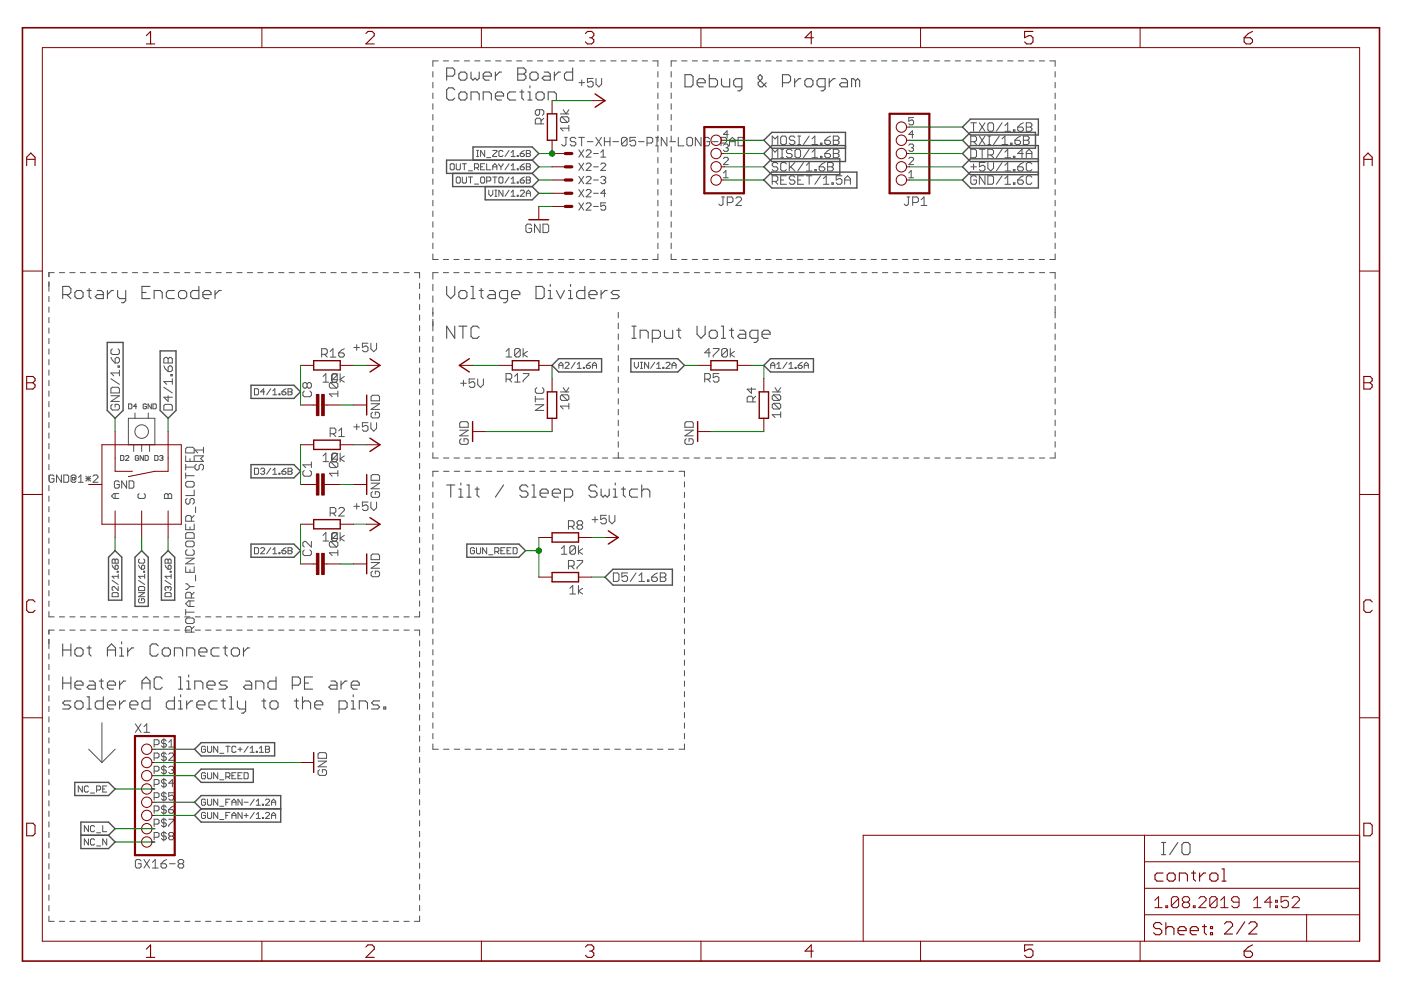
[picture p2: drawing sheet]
<svg xmlns="http://www.w3.org/2000/svg" width="297mm" height="210mm" viewBox="0 0 297 210" stroke-linecap="round" stroke-linejoin="round" font-family="sans-serif">
<g fill="none" stroke="#505050" stroke-width=".23">
<path d="M94.7 16.2h1.3l.4-.5v-.8l-.4-.5h-1.3v2.6M96.4 19l-.4-.4h-.9l-.4 .4v1.8l.4 .4h.9l.4-.4M97.3 15.7l.4-.4h.9l.4 .4v.9l-.4 .4h-.9l-.4-.4zM97.3 19.9l.4-.4h.9l.4 .4v.9l-.4 .4h-.9l-.4-.4zM99.9 15.3v1.3l.4 .4 .4-.4 .5 .4 .4-.4v-1.3M102.4 16.2h1.8v-.5l-.5-.4h-.8l-.5 .4v.9l.5 .4h.8M105 15.3v1.7M106.3 15.3h-.4l-.9 .9M109.3 19.5h-1.2l-.5 .4v.9l.5 .4h1.2M109.8 14.4h1.3l.4 .5v.4l-.4 .4 .4 .5v.4l-.4 .4h-1.3zM109.8 15.7h1.3M110.2 19.5h.9"/>
<path d="M110.6 19v1.8l.5 .4M111.9 19.5h.5v1.7M112.4 15.7l.4-.4h.8l.5 .4v.9l-.5 .4h-.8l-.4-.4zM112.4 18.2v.4M113.6 19.9l.5-.4h.8l.5 .4v.9l-.5 .4h-.8l-.5-.4zM115.4 15.3h.8l.5 .4v1.3h-1.3l-.5-.4 .5-.4h1.3M117.5 15.3v1.7M118.8 15.3h-.4l-.9 .9M121.4 14.4v2.6h-1.3l-.4-.4v-.9l.4-.4h1.3M145.2 15.8h1.3l.4 .5v1.7l-.4 .4h-1.3zM147.8 17.5h1.7v-.4l-.4-.4h-.9l-.4 .4v.9l.4 .4h.9M150.4 15.8v2.6h1.3l.4-.4v-.9l-.4-.4h-1.3"/>
<path d="M153 16.7v1.3l.4 .4h1.3v-1.7M157.3 18.4h-1.3l-.4-.4v-.9l.4-.4h1.3v2.1l-.5 .5h-.4M162.5 17.5l-.9 .9h-.4l-.5-.4v-.5l.9-.8v-.4l-.4-.5-.5 .5v.4l1.8 1.7M165.9 17.5h1.3l.4-.4v-.8l-.4-.5h-1.3v2.6M168.5 16.7v1.7M169.8 16.7h-.4l-.9 .8M171.1 16.7h.8l.5 .4v.9l-.5 .4h-.8l-.5-.4v-.9zM174.9 18.4h-1.2l-.5-.4v-.9l.5-.4h1.2v2.1l-.4 .5h-.4M175.8 16.7v1.7M177.1 16.7h-.4l-.9 .8M178.4 16.7h.9l.4 .4v1.3h-1.3l-.4-.4 .4-.5h1.3M181.4 17.1l-.4-.4h-.4v1.7"/>
<path d="M181.4 17.1v1.3M181.4 17.1l.4-.4 .5 .4v1.3M99.9 21.2v-1.7h1.3l.4 .4v1.3M102.4 21.2v-1.7h1.3l.5 .4v1.3M105 20.4h1.8v-.5l-.5-.4h-.8l-.5 .4v.9l.5 .4h.8M111.9 21.2h.9M116.2 21.2v-1.7h1.3l.5 .4v1.3M13.3 62.5h1.3l.4-.5v-.8l-.4-.5h-1.3v2.6M14.2 62.5l.8 .8M15.9 62l.4-.4h.9l.4 .4v.9l-.4 .4h-.9l-.4-.4zM18.5 61.6h.8M18.9 61.2v1.7l.4 .4"/>
<path d="M20.6 61.6h.9l.4 .4v1.3h-1.3l-.4-.4 .4-.4h1.3M22.8 61.6v1.7M24.1 61.6h-.5l-.8 .9M24.9 61.6v1.3l.5 .4h1.2M26.6 61.6v2.2l-.4 .4h-.4M30.1 62h.9M31.8 60.7h-1.7v2.6h1.7M32.7 63.3v-1.7h1.3l.4 .4v1.3M37 61.6h-1.3l-.4 .4v.9l.4 .4h1.3M37.8 62l.5-.4h.8l.5 .4v.9l-.5 .4h-.8l-.5-.4zM42.2 60.7v2.6h-1.3l-.5-.4v-.9l.5-.4h1.3M43 62.5h1.7v-.5l-.4-.4h-.8l-.5 .4v.9l.5 .4h.8"/>
<path d="M45.6 61.6v1.7M46.9 61.6h-.4l-.9 .9M94.7 60.7v1.8l.9 .8 .8-.8v-1.8M96.4 69.2v2.5l-1.7-2.5v2.5M97.3 62l.4-.4h.9l.4 .4v.9l-.4 .4h-.9l-.4-.4zM97.3 69.2h1.7M98.1 69.2v2.5M99.9 60.7h.4v2.6M99.9 63.3h.8M101.6 69.6l-.4-.4h-.9l-.4 .4v1.7l.4 .4h.9l.4-.4M101.6 61.6h.8M102 61.2v1.7l.4 .4"/>
<path d="M103.7 61.6h.9l.4 .4v1.3h-1.3l-.4-.4 .4-.4h1.3M107.6 63.3h-1.3l-.4-.4v-.9l.4-.4h1.3v2.2l-.4 .4h-.4M108.5 62.5h1.7v-.5l-.4-.4h-.9l-.4 .4v.9l.4 .4h.9M113.6 60.7h1.3l.5 .5v1.7l-.5 .4h-1.3zM116.2 61.6h.5v1.7M116.2 63.3h.9M116.7 60.3v.4M118 61.6l.8 1.7 .9-1.7M120.5 63.3h.9M120.5 61.6h.5v1.7M121 60.3v.4M124 60.7v2.6h-1.3l-.4-.4v-.9l.4-.4h1.3"/>
<path d="M124.9 62.5h1.7v-.5l-.4-.4h-.9l-.4 .4v.9l.4 .4h.9M127.4 61.6v1.7M128.7 61.6h-.4l-.9 .9M131.3 61.6h-1.3l-.4 .4 .4 .5h.9l.4 .4-.4 .4h-1.3M134 69.2h.9M134 71.7h.9M134.4 69.2v2.5M135.7 71.7v-1.7h1.3l.4 .4v1.3M138.3 71.7h1.3l.4-.4v-.9l-.4-.4h-1.3v2.6M140.9 70v1.3l.4 .4h1.3v-1.7M143.5 70h.8M143.9 69.6v1.7l.4 .4"/>
<path d="M147.8 69.2v1.7l.8 .8 .9-.8v-1.7M150.4 70.4l.4-.4h.9l.4 .4v.9l-.4 .4h-.9l-.4-.4zM153 69.2h.4v2.5M153 71.7h.8M154.7 70h.8M155.1 69.6v1.7l.4 .4M156.8 70h.9l.4 .4v1.3h-1.3l-.4-.4 .4-.4h1.3M160.7 71.7h-1.3l-.4-.4v-.9l.4-.4h1.3v2.2l-.4 .4h-.4M161.6 70.9h1.7v-.5l-.4-.4h-.9l-.4 .4v.9l.4 .4h.9M94.7 102.8h1.7M95.6 102.8v2.6M97.3 103.7h.4v1.7"/>
<path d="M97.3 105.4h.8M97.7 102.4v.4M99 102.8h.4v2.6M99 105.4h.9M100.7 103.7h.9M101.2 103.3v1.7l.4 .4M106.8 102.8l-1.8 2.6M111.9 103.3l-.4-.5h-.9l-.4 .5v.4l.4 .4h.9l.4 .5v.4l-.4 .4h-.9l-.4-.4M112.8 102.8h.4v2.6M112.8 105.4h.8M114.5 104.6h1.7v-.5l-.4-.4h-.9l-.4 .4v.9l.4 .4h.9M117.1 104.6h1.7v-.5l-.4-.4h-.9l-.4 .4v.9l.4 .4h.9"/>
<path d="M119.7 105.4h1.3l.4-.4v-.9l-.4-.4h-1.3v2.6M126.6 103.3l-.4-.5h-.9l-.4 .5v.4l.4 .4h.9l.4 .5v.4l-.4 .4h-.9l-.4-.4M127.4 103.7v1.3l.5 .4 .4-.4 .4 .4 .5-.4v-1.3M130 103.7h.5v1.7M130 105.4h.9M130.5 102.4v.4M131.7 103.7h.9M132.2 103.3v1.7l.4 .4M135.2 103.7h-1.3l-.4 .4v.9l.4 .4h1.3M136.1 104.1l.4-.4h.9l.4 .4v1.3M136.1 102.8v2.6M13.3 136.5v2.6"/>
<path d="M13.3 137.8h1.7M15 136.5v2.6M15.9 137.8l.4-.4h.9l.4 .4v.9l-.4 .4h-.9l-.4-.4zM18.5 137.4h.8M18.9 136.9v1.8l.4 .4M22.8 139.1v-1.7l.8-.9 .9 .9v1.7M22.8 137.8h1.7M25.4 139.1h.8M25.4 137.4h.4v1.7M25.8 136.1v.4M27.1 137.4v1.7M28.4 137.4h-.5l-.8 .8"/>
<path d="M33.5 136.9l-.4-.4h-.8l-.5 .4v1.8l.5 .4h.8l.4-.4M34.8 137.4h.9l.4 .4v.9l-.4 .4h-.9l-.4-.4v-.9zM37 139.1v-1.7h1.3l.4 .4v1.3M39.6 139.1v-1.7h1.3l.4 .4v1.3M42.2 138.2h1.7v-.4l-.4-.4h-.9l-.4 .4v.9l.4 .4h.9M46.5 137.4h-1.3l-.5 .4v.9l.5 .4h1.3M47.3 137.4h.9M47.8 136.9v1.8l.4 .4M49 137.8l.5-.4h.8l.5 .4v.9l-.5 .4h-.8l-.5-.4zM51.6 137.4v1.7M52.9 137.4h-.4l-.9 .8M13.3 143.5v2.6"/>
<path d="M13.3 144.8h1.7M15 143.5v2.6M15 148.6h-1.3l-.4 .4 .4 .5h.9l.4 .4-.4 .4h-1.3M15.9 145.3h1.7v-.5l-.4-.4h-.9l-.4 .4v.9l.4 .4h.9M15.9 149l.4-.4h.9l.4 .4v.9l-.4 .4h-.9l-.4-.4zM18.5 147.7h.4v2.6M18.5 150.3h.8M18.9 144.4h.8l.5 .4v1.3h-1.3l-.4-.4 .4-.4h1.3M21 144.4h.9M21.5 144v1.7l.4 .4M21.9 147.7v2.6h-1.3l-.4-.4v-.9l.4-.4h1.3M22.8 145.3h1.7v-.5l-.4-.4h-.9l-.4 .4v.9l.4 .4h.9"/>
<path d="M22.8 149.5h1.7v-.5l-.4-.4h-.9l-.4 .4v.9l.4 .4h.9M25.4 144.4v1.7M25.4 148.6v1.7M26.6 144.4h-.4l-.8 .9M26.6 148.6h-.4l-.8 .9M27.5 149.5h1.7v-.5l-.4-.4h-.9l-.4 .4v.9l.4 .4h.9M30.1 146.1v-1.7l.9-.9 .8 .9v1.7M30.1 144.8h1.7M31.8 147.7v2.6h-1.3l-.4-.4v-.9l.4-.4h1.3M34.4 144l-.4-.5h-.9l-.4 .5v1.7l.4 .4h.9l.4-.4M37 147.7v2.6h-1.3l-.4-.4v-.9l.4-.4h1.3M37.8 146.1h.9"/>
<path d="M37.8 143.5h.5v2.6M37.8 148.6h.5v1.7M37.8 150.3h.9M38.3 147.3v.4M39.6 148.6v1.7M39.6 146.1h.8M39.6 144.4h.4v1.7M40 143.1v.4M40.9 148.6h-.5l-.8 .9M41.3 146.1v-1.7h1.3l.4 .4v1.3M41.7 149.5h1.8v-.5l-.5-.4h-.8l-.5 .4v.9l.5 .4h.8M43.9 145.3h1.7v-.5l-.4-.4h-.9l-.4 .4v.9l.4 .4h.9"/>
<path d="M46 148.6h-1.3l-.4 .4v.9l.4 .4h1.3M46.9 148.6h.9M47.3 148.2v1.7l.5 .4M48.2 144.4h-1.3l-.4 .4 .4 .5h.9l.4 .4-.4 .4h-1.3M48.6 147.7h.4v2.6M48.6 150.3h.9M50.3 148.6v1.3l.5 .4h1.3M52.1 144.4h.8l.5 .4v1.3h-1.3l-.5-.4 .5-.4h1.3M52.1 148.6v2.2l-.5 .4h-.4M54.2 146.1v-1.7h1.3l.4 .4v1.3M55.5 148.6h.9M55.9 148.2v1.7l.5 .4"/>
<path d="M57.7 148.6h.8l.4 .4v.9l-.4 .4h-.8l-.5-.4v-.9zM58.5 143.5v2.6h-1.3l-.4-.4v-.9l.4-.4h1.3M62 145.3h1.3l.4-.5v-.8l-.4-.5h-1.3v2.6M62.4 148.6h.9M62.8 148.2v1.7l.5 .4M64.1 149l.5-.4h.8l.4 .4v1.3M64.1 147.7v2.6M64.6 144.8h.8M66.3 143.5h-1.7v2.6h1.7M66.7 149.5h1.7v-.5l-.4-.4h-.9l-.4 .4v.9l.4 .4h.9M70.2 144.4h.8l.5 .4v1.3h-1.3l-.5-.4 .5-.4h1.3M71.9 150.3h1.3l.4-.4v-.9l-.4-.4h-1.3v2.6"/>
<path d="M72.3 144.4v1.7M73.6 144.4h-.4l-.9 .9M74.5 145.3h1.7v-.5l-.4-.4h-.9l-.4 .4v.9l.4 .4h.9M74.5 150.3h.8M74.5 148.6h.4v1.7M74.9 147.3v.4M76.2 150.3v-1.7h1.3l.4 .4v1.3M80.5 148.6h-1.3l-.4 .4 .4 .5h.9l.4 .4-.4 .4h-1.3M81.4 149.9h.4v.4h-.4zM246.3 178.6h.8M246.7 178.6v2.6M249.7 178.6l-1.7 2.6"/>
<path d="M250.6 179l.4-.4h.9l.4 .4v1.8l-.4 .4h-.9l-.4-.4zM246.3 181.2h.8"/>
</g>
<g fill="none" stroke="#505050" stroke-width=".21">
<path d="M91.8 15.2v1.1M91.8 17.5v1.1M91.8 19.7v1.2M92.9 12.9h-1.1v1.2M94 12.9h1.1M96.2 12.9h1.1M98.4 12.9h1.1M100.6 12.9h1.2M102.9 12.9h1.1M105.1 12.9h1.1M107.3 12.9h1.1M109.5 12.9h1.1"/>
<path d="M111.8 12.9h1.1M114 12.9h1.1M116.2 12.9h1.1M118.4 12.9h1.1M120.6 12.9h1.2M122.7 17.5h1.2M122.9 12.9h1.1M123.3 16.9v1.2M125.1 12.9h1.1M125.8 16.6h-1.3v.9l1-.3 .3 .3v.6l-.3 .3h-.7l-.3-.3M126.4 16.6v1.2l.6 .6 .6-.6v-1.2M127.3 12.9h1.1"/>
<path d="M129.5 12.9h1.1M131.7 12.9h1.1M133.9 12.9h1.2M136.2 12.9h1.1M138.4 12.9h1.1v1.2M139.5 15.2v1.1M139.5 17.5v1.1M139.5 19.7v1.2M142.3 15.2v1.1M142.3 17.5v1.1M142.3 19.7v1.2M143.4 12.9h-1.1v1.2"/>
<path d="M144.5 12.9h1.2M146.8 12.9h1.1M149 12.9h1.1M151.2 12.9h1.2M153.5 12.9h1.1M155.7 12.9h1.1M157.9 12.9h1.1M160.1 12.9h1.2M162.4 12.9h1.1M164.6 12.9h1.1M166.8 12.9h1.2M169.1 12.9h1.1"/>
<path d="M171.3 12.9h1.1M173.5 12.9h1.1M175.7 12.9h1.2M178 12.9h1.1M180.2 12.9h1.1M182.4 12.9h1.2M184.7 12.9h1.1M186.9 12.9h1.1M189.1 12.9h1.2M191.4 12.9h1.1M193.6 12.9h1.1M195.8 12.9h1.2"/>
<path d="M198.1 12.9h1.1M200.3 12.9h1.1M202.5 12.9h1.1M204.7 12.9h1.2M207 12.9h1.1M209.2 12.9h1.1M211.4 12.9h1.2M213.7 12.9h1.1M215.9 12.9h1.1M218.1 12.9h1.1M220.3 12.9h1.2M222.6 12.9h1.1v1.2"/>
<path d="M223.7 15.2v1.1M223.7 17.5v1.1M223.7 19.7v1.2M91.8 22v1.2M91.8 24.3v1.1M91.8 26.5v1.2M91.8 28.8v1.2M91.8 31.1v1.2M91.8 33.4v1.1M91.8 35.6v1.2M91.8 37.9v1.2M95.7 34.7h.4l.2 .2v.9l-.2 .2h-.4l-.3-.2v-.9z"/>
<path d="M96.7 37.7l.2-.2h.5l.2 .2v.9l-.2 .2h-.5l-.2-.2zM96.7 34.7v1.1l.2 .2h.5l.2-.2v-1.1M98 37.5v1.1l.2 .2h.5l.2-.2v-1.1M98 34.7h.9M98.4 34.7v1.3M99.3 37.5h.9M99.3 36.2h.9M99.8 37.5v1.3M100.6 39h.9M100.6 35.6h.7l.2-.2v-.5l-.2-.2h-.7v1.3M101 33.2h.5M101 31.9h.5"/>
<path d="M101 35.6l.5 .4M101.3 31.9v1.3M101.9 35.4h.4M102.1 37.5h.5l.2 .2v.9l-.2 .2h-.5l-.2-.2v-.9zM102.8 31.9v1.3l-.9-1.3v1.3M102.8 34.7h-.9v1.3h.9M103.2 33.4h.9M103.2 38.4h.6l.3-.2v-.5l-.3-.2h-.6v1.3M103.2 34.7v1.3h.9M104.5 35.4h.8M104.5 31.9h.8v.2l-.8 .9v.2h.8M104.5 36v-.9l.4-.4 .4 .4v.9"/>
<path d="M104.5 37.5h.8M104.9 37.5v1.3M105.8 34.7v.2l.4 .5M105.8 37.7l.2-.2h.4l.2 .2v.9l-.2 .2h-.4l-.2-.2zM106.2 35.4v.6M106.6 32.1l-.2-.2h-.4l-.2 .2v.9l.2 .2h.4l.2-.2M106.6 34.7v.2l-.4 .5M107.9 31.9l-.8 1.3M107.9 37.5l-.8 1.3M107.9 34.7l-.8 1.3M108.4 32.3l.4-.4v1.3M108.4 35.1l.4-.4v1.3"/>
<path d="M108.4 38l.4-.5v1.3M108.4 33.2h.8M108.4 38.8h.8M108.4 36h.8M109.7 33h.2v.2h-.2zM109.7 35.8h.2v.2h-.2zM109.7 38.6h.2v.2h-.2zM110.3 35.4h.7l.2 .4-.2 .2h-.5l-.2-.2zM110.3 32.6h.7l.2 .4-.2 .2h-.5l-.2-.2zM110.3 38.2h.7l.2 .4-.2 .2h-.5l-.2-.2zM111.2 31.9l-.9 .7M111.2 37.5l-.9 .7"/>
<path d="M111.2 34.7l-.9 .7M111.6 37.5h.6l.3 .2-.3 .5 .3 .4-.3 .2h-.6zM111.6 31.9h.6l.3 .2-.3 .5 .3 .4-.3 .2h-.6zM111.6 32.6h.6M111.6 35.4h.6M111.6 38.2h.6M111.6 34.7h.6l.3 .2-.3 .5 .3 .4-.3 .2h-.6zM114.4 23.3v.9l-.3 .2h-.3l-.3-.2v-.6l.3-.3h1.2l.3 .3v.6l-.3 .2M114.7 26.3v-.9l-.3-.3h-.6l-.3 .3v.9h1.8M115.3 25.1l-.6 .6M118.8 24.2h1.8M119.1 24.8h1.2l.3 .3v.6l-.3 .3"/>
<path d="M119.1 24.8l-.3 .3v.6l.3 .3h1.2M119.1 24.8l1.2 1.2M119.4 23.3l.6 .9 .6-.9M119.7 29.1h.6M120 29.1v1.5l-.3 .3h-.3l-.3-.3M120.6 26.6v1.2M120.6 27.2h-1.8l.6 .6M122.1 29.4l-.3-.3h-.6l-.3 .3v.3l.3 .3h.6l.3 .3v.3l-.3 .3h-.6l-.3-.3M122.7 29.1h1.2M122.7 31.8l1.1 1.5M122.7 34.6l1.1 1.5M122.7 37.4l1.1 1.5"/>
<path d="M123.3 29.1v1.8M123.8 31.8l-1.1 1.5M123.8 34.6l-1.1 1.5M123.8 37.4l-1.1 1.5M124.3 32l.2-.2h.6l.2 .2v.3l-1 1h1M124.3 34.8l.2-.2h.6l.2 .2v.3l-1 1h1M124.3 37.7l.2-.3h.6l.2 .3v.2l-1 1h1M124.5 30h1.2M125.8 32.6h1.1M125.8 35.4h1.1M125.8 38.2h1.1M126.3 29.1l1.2 1.8"/>
<path d="M127.4 34.8l.2-.2h.5l.3 .2v.3l-1 1h1M127.4 33.3h1M127.4 32.3l.5-.5v1.5M127.4 37.7l.2-.3h.5l.3 .3v.2l-.3 .3M127.5 29.1l-1.2 1.8M127.9 38.2h.2M128.1 30h1.2M128.1 29.1v1.8M128.1 38.2l.3 .2v.3l-.3 .2h-.5l-.2-.2M129.3 29.1v1.8M129.9 30h1.2M132.9 29.4v1.2l-.2 .3h-.6l-.3-.3"/>
<path d="M132.9 29.4l-.2-.3h-.6l-.3 .3v1.2M132.9 29.4l-1.1 1.2M134.8 29.1h-1.2v.9l.9-.3 .3 .3v.6l-.3 .3h-.6l-.3-.3M135.4 30h1.2M137.2 30.3h.9l.3-.3v-.6l-.3-.3h-.9v1.8M139 30.9h.6M139 29.1h.6M139.3 29.1v1.8M139.5 22v1.2M139.5 24.3v1.1M139.5 26.5v1.2M139.5 28.8v1.2"/>
<path d="M139.5 31.1v1.2M139.5 33.4v1.1M139.5 35.6v1.2M139.5 37.9v1.2M141.4 29.1v1.8l-1.2-1.8v1.8M142 30h1.2M142.3 22v1.2M142.3 24.3v1.1M142.3 26.5v1.2M142.3 28.8v1.2M142.3 31.1v1.2M142.3 33.4v1.1"/>
<path d="M142.3 35.6v1.2M142.3 37.9v1.2M143.8 29.1v1.8h1.2M145.6 29.4l.3-.3h.6l.3 .3v1.2l-.3 .3h-.6l-.3-.3zM148.6 29.1v1.8l-1.2-1.8v1.8M150.5 29.4l-.4-.3h-.6l-.3 .3v1.2l.3 .3h.6l.4-.3v-.6h-.7M151 30h1.3M152.9 30.3h.9l.3-.3v-.6l-.3-.3h-.9v1.8M153.4 33.6l.2-.2h.6l.2 .2v.3l-1 1h1M153.4 36.7l.5-.5v1.5M153.4 37.7h1M153.4 30.8l.2-.3h.6l.2 .3v.3l-.2 .2"/>
<path d="M153.9 31.3h.3M154.2 31.3l.2 .3v.2l-.2 .3h-.6l-.2-.3M154.4 28.5h-1l.8-.8v1.6M154.7 30h1.2M154.7 30.9v-1.2l.6-.6 .6 .6v1.2M156.5 29.1h.9l.3 .3v1.2l-.3 .3h-.9zM163.7 30.6v-1.7l.6 .5 .6-.5v1.7M163.7 33.4v-1.8l.6 .7 .6-.7v1.8M163.7 38.5h.9l.3-.3v-.6l-.3-.3h-.9v1.8M164.3 38.5l.6 .6M164.9 34.8l-.3-.3h-.6l-.3 .3v.3l.3 .3h.6l.3 .3v.3l-.3 .3h-.6l-.3-.3M165.5 38.2h.6"/>
<path d="M165.5 33.4h.6M165.5 31.6h.6M165.8 28.9h.6l.3 .2v1.3l-.3 .2h-.6l-.3-.2v-1.3zM165.8 31.6v1.8M166.7 34.8l-.3-.3h-.6l-.3 .3v1.2l.3 .3h.6l.3-.3M166.7 37.3h-1.2v1.8h1.2M167.3 34.5v1.8M167.6 35.4l.9 .9M167.9 32l-.3-.4h-.6l-.3 .4v.3l.3 .3h.6l.3 .3v.2l-.3 .3h-.6l-.3-.3M168.5 29.1l-.3-.2h-.6l-.3 .2v.3l.3 .3h.6l.3 .3v.4l-.3 .2h-.6l-.3-.2M168.5 37.6l-.3-.3h-.6l-.3 .3v.3l.3 .3h.6l.3 .3v.3l-.3 .3h-.6l-.3-.3M168.5 34.5l-1.2 1.2"/>
<path d="M168.8 31.6h.6l.3 .4v1.1l-.3 .3h-.6l-.2-.3v-1.1zM169.1 38.2h.7M169.1 28.9h.7M169.1 30.6h.7M169.4 28.9v1.7M170.3 37.3h-1.2v1.8h1.2M170.3 34.5l-1.2 1.8M171 37.3h1.1M171 35.1l.6-.6v1.8M171 36.3h1.1M171.6 37.3v1.8M171.6 31.6l-1.3 1.8"/>
<path d="M171.6 28.9l-1.3 1.7M172.2 29.4l.6-.5v1.7M172.2 32.3l.6-.7v1.8M172.2 33.4h1.2M172.2 30.6h1.2M172.8 36h.3v.3h-.3zM173.7 35.4h.9l.3 .3v.3l-.3 .3h-.6l-.3-.3zM174 37.3l-1.2 1.8M174 33.1h.3v.3h-.3zM174 30.4h.3v.2h-.3zM174.6 39.1h1.2M174.6 37.9l.6-.6v1.8"/>
<path d="M174.9 29.7h.9l.3 .3v.4l-.3 .2h-.6l-.3-.2zM174.9 32.6h.9l.3 .3v.2l-.3 .3h-.6l-.3-.3zM174.9 34.5l-.6 .3-.6 .6M175.5 35.4h.9M175.5 34.5h.9l.3 .3v.3l-.3 .3 .3 .3v.3l-.3 .3h-.9zM176.1 28.9l-.6 .2-.6 .6M176.1 31.6l-.6 .4-.6 .6M176.4 38.8h.3v.3h-.3zM176.7 29.7h.9M176.7 31.6h.9l.3 .4v.3l-.3 .3 .3 .3v.2l-.3 .3h-.9zM176.7 32.6h.9M176.7 28.9h.9l.3 .2v.3l-.3 .3 .3 .3v.4l-.3 .2h-.9z"/>
<path d="M178.5 37.3h-1.2v.9l.9-.3 .3 .3v.6l-.3 .3h-.6l-.3-.3M179.1 38.2h1.2M179.1 39.1v-1.2l.6-.6 .6 .6v1.2M192.7 37.7h1M192.7 33.6l.2-.2h.5l.3 .2v.3l-1 1h1M192.7 30.8l.2-.3h.5l.3 .3v.3l-.3 .2M192.7 36.7l.5-.5v1.5M193.2 31.3h.2M193.4 31.3l.3 .3v.2l-.3 .3h-.5l-.2-.3M193.7 28.5h-1l.7-.8v1.6M193.7 24.9h-1v.8l.5-.3h.2l.3 .3v.5l-.3 .3h-.5l-.2-.3M205.8 30h.9l.3-.3v-.6l-.3-.2h-.9v1.7"/>
<path d="M205.8 35.4h1.2M205.8 31.6h.9l.3 .4v1.1l-.3 .3h-.9zM205.8 26h1.2M206.4 26v1.8M206.4 34.8v1.2M206.4 30l.6 .6M207 37.6l-.3-.3h-.6l-.3 .3v1.2l.3 .3h.6l.3-.3v-.6h-.6M207.6 31.6h1.2M207.6 26l1.2 1.8M207.6 28.9l1.2 1.7M208.2 31.6v1.8M208.8 34.5h-1.2v.9l.9-.3 .3 .3v.6l-.3 .3h-.6l-.3-.3"/>
<path d="M208.8 37.3v1.8l-1.2-1.8v1.8M208.8 26l-1.2 1.8M208.8 28.9l-1.2 1.7M209.4 37.3h.9l.4 .3v1.2l-.4 .3h-.9zM209.4 32.9h.9l.4-.3v-.6l-.4-.4h-.9v1.8M209.4 34.5v1.2l.6 .6 .7-.6v-1.2M209.4 28.9h.6M209.4 30.6h.6M209.7 26h.6l.4 .3v1.2l-.4 .3h-.6l-.3-.3v-1.2zM209.7 28.9v1.7M210 32.9l.7 .5M211.9 28.9l-1.2 1.7"/>
<path d="M212.4 37.3l-1.2 1.8M212.4 30.6h1.3M212.4 26l-1.2 1.8M212.4 31.6l-1.2 1.8M212.4 29.4l.7-.5v1.7M212.4 34.5l-1.2 1.8M213.1 39.1h1.2M213.1 37.9l.6-.6v1.8M213.1 26.6l.6-.6v1.8M213.1 32.3l.6-.7v1.8M213.1 35.1l.6-.6v1.8M213.1 36.3h1.2"/>
<path d="M213.1 33.4h1.2M213.1 27.8h1.2M214.3 30.4h.3v.2h-.3zM214.9 38.8h.3v.3h-.3zM214.9 27.5h.3v.3h-.3zM214.9 33.1h.3v.3h-.3zM214.9 36h.3v.3h-.3zM215.2 29.7h.9l.3 .3v.4l-.3 .2h-.6l-.3-.2zM215.8 35.4h.9l.3 .3v.3l-.3 .3h-.6l-.3-.3zM215.8 38.2h.9l.3 .3v.3l-.3 .3h-.6l-.3-.3zM215.8 26.9h.9l.3 .3v.3l-.3 .3h-.6l-.3-.3zM216.4 28.9l-.6 .2-.6 .6"/>
<path d="M217 29.7h.9M217 32.6h-1.2l.9-1v1.8M217 37.3l-.6 .3-.6 .6M217 28.9h.9l.3 .2v.3l-.3 .3 .3 .3v.4l-.3 .2h-.9zM217 26l-.6 .3-.6 .6M217 34.5l-.6 .3-.6 .6M217.6 32.6h1.2M217.6 26h.9l.3 .3v.3l-.3 .3 .3 .3v.3l-.3 .3h-.9zM217.6 33.4v-1.1l.6-.7 .6 .7v1.1M217.6 26.9h.9M218.8 37.6l-.3-.3h-.6l-.3 .3v1.2l.3 .3h.6l.3-.3M218.8 34.8l-.3-.3h-.6l-.3 .3v1.2l.3 .3h.6l.3-.3"/>
<path d="M223.7 22v1.2M223.7 24.3v1.1M223.7 26.5v1.2M223.7 28.8v1.2M223.7 31.1v1.2M223.7 33.4v1.1M223.7 35.6v1.2M223.7 37.9v1.2M10.4 59.8v1.9M11.5 57.8h-1.1v.9M12.6 57.8h1.1M14.8 57.8h1.1"/>
<path d="M17 57.8h1.1M19.2 57.8h1.1M21.4 57.8h1.2M23.7 57.8h1.1M25.9 57.8h1.1M28.1 57.8h1.1M30.3 57.8h1.1M32.5 57.8h1.1M34.7 57.8h1.1M36.9 57.8h1.2M39.2 57.8h1.1M41.4 57.8h1.1"/>
<path d="M43.6 57.8h1.1M45.8 57.8h1.1M48 57.8h1.1M50.2 57.8h1.1M52.5 57.8h1.1M54.7 57.8h1.1M56.9 57.8h1.1M59.1 57.8h1.1M61.3 57.8h1.1M63.5 57.8h1.1M65.7 57.8h1.1M67.9 57.8h1.1"/>
<path d="M70.1 57.8h1.2M72.4 57.8h1.1M74.6 57.8h1.1M76.8 57.8h1.1M79 57.8h1.1M81.2 57.8h1.1M83.4 57.8h1.1M85.6 57.8h1.2M87.9 57.8h1.1v1.1M91.8 40.2v1.2M91.8 42.5v1.1M91.8 44.7v1.2"/>
<path d="M91.8 47v1.2M91.8 49.3v1.2M91.8 51.6v1.1M91.8 53.8v1.2h1.1M92.9 57.8h-1.1v1.4M94 55h1.1M94 57.8h1.1M96.2 57.8h1.1M96.2 55h1.1M98.4 57.8h1.1M98.4 55h1.1M100.6 55h1.2"/>
<path d="M100.6 57.8h1.2M102.9 55h1.1M102.9 57.8h1.1M103.6 40.3v.9l.5 .4 .4-.4v-.9M104.9 41.6h.4M104.9 40.3h.4M105.1 57.8h1.1M105.1 55h1.1M105.1 40.3v1.3M106.6 40.3v1.3l-.8-1.3v1.3M107.3 57.8h1.1M107.3 55h1.1"/>
<path d="M107.9 40.3l-.8 1.3M108.4 41.6h.8M108.4 40.8l.4-.5v1.3M109.5 57.8h1.1M109.5 55h1.1M109.7 41.4h.2v.2h-.2zM110.3 40.5l.2-.2h.5l.2 .2v.3l-.9 .8h.9M111.6 41h.9M111.6 41.6v-.8l.4-.5 .5 .5v.8M111.7 57.8h1.1M111.8 55h1.1M112.7 47.8l-.3-.3h-.6l-.3 .3v1.2l.3 .3h.6l.3-.3v-.6h-.6"/>
<path d="M113.9 57.8h1.2M114 55h1.1M114.5 47.5v1.8l-1.2-1.8v1.8M115.1 47.5h.9l.3 .3v1.2l-.3 .3h-.9zM116.2 57.8h1.1M116.2 55h1.1M118.4 57.8h1.1M118.4 55h1.1M120.6 57.8h1.1M120.6 55h1.2M122.7 40.2l1.1 1.5M122.7 43l1.1 1.6"/>
<path d="M122.8 57.8h1.1M122.9 55h1.1M123.8 40.2l-1.1 1.5M123.8 43l-1.1 1.6M124.3 40.4l.2-.2h.6l.2 .2v.3l-1 1h1M124.3 43.3l.2-.3h.6l.2 .3v.2l-1 1.1h1M125 57.8h1.2M125.1 55h1.1M125.8 41h1.1M125.8 43.8h1.1M127.3 57.8h1.1M127.3 55h1.1"/>
<path d="M128.4 43h-1v.8l.5-.3h.2l.3 .3v.5l-.3 .3h-.5l-.2-.3M128.4 41h-1l.7-.8v1.5M129.5 57.8h1.1M129.5 55h1.1M131.7 57.8h1.1M131.7 55h1.1M133.9 57.8h1.1M133.9 55h1.2M136.1 57.8h1.1M136.2 55h1.1M138.3 57.8h1.1M139.5 53.8v1.2h-1.1"/>
<path d="M139.5 40.2v1.2M139.5 42.5v1.1M139.5 44.7v1.2M139.5 47v1.2M139.5 49.3v1.2M139.5 51.6v1.1M140.6 57.8h1.1M142.3 53.8v1.2h1.1M142.3 40.2v1.2M142.3 42.5v1.1M142.3 44.7v1.2M142.3 47v1.2"/>
<path d="M142.3 49.3v1.2M142.3 51.6v1.1M142.8 57.8h1.1M144.5 55h1.2M145 57.8h1.1M146.8 55h1.1M147.2 57.8h1.1M149 55h1.1M149.4 57.8h1.1M151.2 55h1.2M151.6 57.8h1.2M153 41.8h.6"/>
<path d="M153.3 41.8v1.5l-.3 .3h-.3l-.3-.3M153.5 55h1.1M153.9 57.8h1.1M154.2 42.9h.9l.3-.2v-.6l-.3-.3h-.9v1.8M155.7 55h1.1M156 42.1l.3-.3h.6l.3 .3v.3l-1.2 1.2h1.2M156.1 57.8h1.1M157.9 55h1.1M158.3 57.8h1.1M160.1 55h1.2M160.5 57.8h1.1M162.4 55h1.1"/>
<path d="M162.7 57.8h1.2M164.6 55h1.1M165 57.8h1.1M166.8 55h1.2M167.2 57.8h1.1M169.1 55h1.1M169.4 57.8h1.1M171.3 55h1.1M171.6 57.8h1.1M173.5 55h1.1M173.8 57.8h1.1M175.7 55h1.2"/>
<path d="M176 57.8h1.1M178 55h1.1M178.2 57.8h1.2M180.2 55h1.1M180.5 57.8h1.1M182.4 55h1.2M182.7 57.8h1.1M184.7 55h1.1M184.9 57.8h1.1M186.9 55h1.1M187.1 57.8h1.1M189.1 55h1.2"/>
<path d="M189.3 57.8h1.2M191.4 55h1.1M191.6 57.8h1.1M192.3 41.8h.6M192.6 41.8v1.5l-.3 .3h-.3l-.3-.3M193.5 42.9h.9l.3-.2v-.6l-.3-.3h-.9v1.8M193.6 55h1.1M193.8 57.8h1.1M195.3 43.6h1.2M195.3 42.4l.6-.6v1.8M195.8 55h1.2M196 57.8h1.1"/>
<path d="M198.1 55h1.1M198.2 57.8h1.1M200.3 55h1.1M200.4 57.8h1.1M202.5 55h1.1M202.6 57.8h1.2M204.7 55h1.2M204.9 57.8h1.1M207 55h1.1M207.1 57.8h1.1M209.2 55h1.1M209.3 57.8h1.1"/>
<path d="M211.4 55h1.2M211.5 57.8h1.1M213.7 55h1.1M213.7 57.8h1.1M215.9 55h1.1M215.9 57.8h1.2M218.1 55h1.1M218.2 57.8h1.1M220.3 55h1.2M220.4 57.8h1.1M222.6 57.8h1.1v1.3M223.7 53.8v1.2h-1.1"/>
<path d="M223.7 40.2v1.2M223.7 42.5v1.1M223.7 44.7v1.2M223.7 47v1.2M223.7 49.3v1.2M223.7 51.6v1.1M10.4 62.8v1.2M10.4 65.1v1.1M10.4 67.3v1.1M10.4 69.5v1.2M10.4 71.8v1.1M10.4 74v1.1"/>
<path d="M10.4 76.2v1.1M10.4 78.4v1.2M23.5 75.8l.3 .6 .6 .6M23.8 74l-.3 .3v.6l.3 .3h1.2l.3-.3v-.6l-.3-.3M24.7 75.8h.3l.3 .3v.6l-.3 .3h-.6v-.9zM25 77.6h.3v.3h-.3zM25.3 78.5v1.2M25.3 79.1h-1.8l.6 .6M34.7 77.6l.3 .6 .6 .6M35 75.8h.3l.3 .3 .3-.3h.3l.3 .3v.9h-1.8v-.9zM35.6 76.1v.9M35.6 77.9l.3-.3h.3l.3 .3v.6l-.3 .3h-.6z"/>
<path d="M36.2 79.4h.3v.3h-.3zM68.2 75.1h.9l.3-.3v-.6l-.3-.3h-.9v1.8M68.5 79.8l.6-.6v1.8M68.8 75.1l.6 .6M70 75.7h1.2M70 74.5l.6-.6v1.8M71.5 79.5v1.2l-.3 .3h-.6l-.3-.3M71.5 79.5l-.3-.3h-.6l-.3 .3v1.2M71.5 79.5l-1.2 1.2M71.6 79.3h-.9l-.3 .3v.9h1.2M71.8 74.8h.9l.3 .3v.3l-.3 .3h-.6l-.3-.3zM72.1 79.2v1.8"/>
<path d="M73 79.8l-.9 .6 .9 .6M73 73.9l-.6 .3-.6 .6M75 73.7h1.2M75.6 73.1v1.2M78 72.8h-1.2v.9l.6-.3h.3l.3 .3v.6l-.3 .3h-.6l-.3-.3M78.6 72.8v1.2l.6 .6 .6-.6v-1.2M89 60v1.2M89 62.3v1.1M89 64.6v1.1M89 66.8v1.1M89 69v1.2M89 71.3v1.1"/>
<path d="M89 73.5v1.2M89 75.8v1.1M89 78v1.2M91.8 60.3v1.3M91.8 62.7v1.4M91.8 65.2v1.9M91.8 67.7v2.5M91.8 71.3v1.1M91.8 73.5v1.2M91.8 75.8v1.1M91.8 78v1.2M107.3 75.7h1.2"/>
<path d="M107.3 74.5l.6-.6v1.8M109.1 79.8l.6-.6v1.8M110.3 74.2l-.3-.3h-.6l-.3 .3v1.2M110.3 74.2v1.2l-.3 .3h-.6l-.3-.3M110.3 74.2l-1.2 1.2M110.9 73.9v1.8M110.9 79.2h1.2v.3l-1.2 1.2v.3M111.8 74.5l-.9 .6 .9 .6M118.5 77.5h.9M118.5 78.1v-.9l.4-.4 .5 .4v.9M119.8 77l.2-.2h.4l.2 .2v.2l-.8 .9h.8M121.9 76.8l-.8 1.3"/>
<path d="M122.4 77.2l.4-.4v1.3M122.4 78.1h.8M123.7 77.9h.2v.2h-.2zM124.3 77.5h.7l.2 .4-.2 .2h-.5l-.2-.2zM125.2 76.8l-.9 .7M125.6 77.5h.9M125.6 78.1v-.9l.4-.4 .5 .4v.9M131.1 66.2v1.2M131.1 68.5v1.2M131.1 70.8v1.2M131.1 73.1v1.2M131.1 75.4v1.2"/>
<path d="M131.1 77.7v1.1M131.1 79.9v1.2M134.5 76.8v.9l.4 .4 .5-.4v-.9M135.8 78.1h.4M135.8 76.8h.4M136 76.8v1.3M137.5 76.8v1.3l-.8-1.3v1.3M138.8 76.8l-.9 1.3M139.2 78.1h.9M139.2 77.2l.5-.4v1.3M140.5 77.9h.3v.2h-.3zM141.2 77l.2-.2h.4l.2 .2v.2l-.8 .9h.8"/>
<path d="M142.5 77.5h.8M142.5 78.1v-.9l.4-.4 .4 .4v.9M150.6 74.8h-1.2l.9-.9v1.8M151.2 73.9h1.2v.3l-1.2 1.2v.3M152.4 79.2h-1.2v.9l.9-.3 .3 .3v.6l-.3 .3h-.6l-.3-.3M154.2 74.2l-.3-.3h-.6l-.3 .3v1.2M154.2 74.2v1.2l-.3 .3h-.6l-.3-.3M154.2 74.2l-1.2 1.2M154.8 73.9v1.8M155.7 74.5l-.9 .6 .9 .6M163.4 78.1v-.9l.5-.4 .4 .4v.9M163.4 77.5h.9"/>
<path d="M164.7 77.2l.4-.4v1.3M164.7 78.1h.9M166.9 76.8l-.9 1.3M167.3 78.1h.8M167.3 77.2l.4-.4v1.3M168.6 77.9h.2v.2h-.2zM169.2 77.5h.7l.2 .4-.2 .2h-.5l-.2-.2zM170.1 76.8l-.9 .7M170.5 78.1v-.9l.4-.4 .5 .4v.9M170.5 77.5h.9M223.7 60.2v1.3M223.7 62.6v1.3"/>
<path d="M223.7 65v2.4M223.7 68.5v1.2M223.7 70.8v1.2M223.7 73.1v1.2M223.7 75.4v1.2M223.7 77.7v1.1M223.7 79.9v1.2M10.4 80.7v1.1M10.4 82.9v1.1M10.4 85.1v1.2M10.4 87.4v1.1M10.4 89.6v1.1"/>
<path d="M10.4 91.8v1.1M10.4 94v1.2M10.4 96.3v1.1M10.4 98.5v1.1M23.5 83.9h1.8l-1.8 1.2h1.8M23.5 80.3l1.8 1.2M23.8 85.7l-.3 .3v.6l.3 .3h1.2l.3-.3v-.6l-.3-.3h-.6v.6M23.8 82.1h1.2l.3 .3v.9h-1.8v-.9zM25.6 96.6h.5l.2 .2v.7l-.2 .1h-.5zM26.6 96.8l.2-.2h.3l.2 .2v.1l-.7 .7h.7M27.2 88.7h5.6v5.6h-5.6zM27.3 85.6h.5l.2 .2v.7l-.2 .2h-.5z"/>
<path d="M28.3 94.3v1.4M28.6 87.6v1.1M29 86.2h-.7l.5-.6v1.1M29.4 96.8l-.2-.2h-.3l-.2 .2v.7l.2 .1h.3l.2-.1v-.4h-.4M30 94.3v1.4M30.4 96.6v1l-.7-1v1M30.8 96.6h.5l.1 .2v.7l-.1 .1h-.5zM31.1 85.8l-.2-.2-.5 .2v.7l.5 .2 .2-.2v-.3h-.4M31.4 87.6v1.1M31.7 94.3v1.4M32.1 85.6v1.1l-.7-1.1v1.1M32.4 85.6h.6l.1 .2v.7l-.1 .2h-.6z"/>
<path d="M32.8 96.6h.5l.2 .2v.7l-.2 .1h-.5zM33.8 96.8l.2-.2h.4l.1 .2-.1 .3M34.2 97.1h.2M34.4 97.1l.1 .2-.1 .3h-.4l-.2-.1M34.7 86l.3-.3h1.2l.3 .3v.9h-1.8zM34.7 82.1l1.8 1.2M35.6 83.9v1.2l-.9-.9h1.8M36.5 80.3v1.2M36.5 80.9h-1.8l.6 .6M39.4 96.6v1.2h1.8v-1.2M39.4 98.4v1.3M39.4 99h1.8"/>
<path d="M39.7 94.8h1.2l.3 .3v.9h-1.8v-.9zM40.3 97.2v.6M41.3 96.6h1.8l-.6 .6 .6 .6h-1.8M41.6 98.4l-.3 .3v.7l.3 .3h.3l.3-.3v-.7l.3-.3h.3l.3 .3v.7l-.3 .3M43.1 94.8v1.2M43.1 95.4h-1.8l.6 .6M54 82.4h.6l.2 .3v.8l-.2 .2h-.6zM54 99.3h.6l.2 .2v.9l-.2 .2h-.6zM55.2 99.5l.3-.2h.4l.2 .2-.2 .4M55.7 99.9h.2M55.9 99.9l.2 .2-.2 .5h-.4l-.3-.2M56.1 83.1h-.9l.7-.7v1.3"/>
<path d="M57.4 99.3l-.9 1.3M57.4 82.4l-.9 1.3M57.8 83.7h.9M57.8 82.9l.5-.5v1.3M57.8 99.7l.5-.4v1.3M59.1 83.5h.3v.2h-.3zM59.8 99.9h.6l.2 .5-.2 .2h-.4l-.2-.2zM59.8 83.1h.6l.2 .4-.2 .2h-.4l-.2-.2zM60.6 99.3l-.8 .6M60.6 82.4l-.8 .7M61.1 99.9h.6M61.1 82.4h.6l.2 .3-.2 .4 .2 .4-.2 .2h-.6z"/>
<path d="M61.1 99.3h.6l.2 .2-.2 .4 .2 .5-.2 .2h-.6zM61.1 83.1h.6M64.5 99.8l-.3 .3v.5l.3 .4h1.2l.3-.4v-.5l-.3-.3M64.5 82.9l-.3 .3v.6l.3 .3h1.2l.3-.3v-.6l-.3-.3M65.1 81.4l-.3-.3h-.3l-.3 .3v.6l.3 .3h.3l.3-.3M65.1 81.4l.3-.3h.3l.3 .3v.6l-.3 .3h-.3l-.3-.3M65.1 81.4v.6M66 97.9v1.2M66 98.6h-1.8l.6 .5M68.5 96.7l.6-.6v1.8M68.5 81h1.2M68.5 97.9h1.2"/>
<path d="M70 92h.9l.3-.3v-.6l-.3-.3h-.9v1.8M70.1 81.1h1.2l.3 .3v.6l-.3 .3M70.1 97.9h1.2l.3 .4v.5l-.3 .3M70.1 81.1l-.3 .3v.6l.3 .3h1.2M70.1 97.9l-.3 .4v.5l.3 .3h1.2M70.1 81.1l1.2 1.2M70.1 97.9l1.2 1.2M70.6 92l.6 .6M71.5 96.4l-.3-.3h-.6l-.3 .3v1.2M71.5 96.4v1.2l-.3 .3h-.6l-.3-.3M71.5 96.4l-1.2 1.2M71.6 83.5h-1.8l.6 .6"/>
<path d="M71.6 82.9v1.2M71.6 99.8v1.2M71.6 96.1h-.9l-.3 .3v.9h1.2M71.8 91.4l.6-.6v1.8M71.8 92.6h1.2M72.1 96.1v1.8M73 96.7l-.9 .6 .9 .6M75 90.5h1.2M75.6 89.9v1.2M78 89.6h-1.2v.9l.6-.3h.3l.3 .3v.6l-.3 .3h-.6l-.3-.3M78.6 89.6v1.2l.6 .6 .6-.6v-1.2M78.7 85.6h1.8l-1.8 1.2h1.8"/>
<path d="M79 87.4l-.3 .3v.6l.3 .3h1.2l.3-.3v-.6l-.3-.3h-.6v.6M79 83.8h1.2l.3 .3v.9h-1.8v-.9zM89 80.3v1.1M89 82.5v1.2M89 84.8v1.1M89 87v1.1M89 89.2v1.2M89 91.5v1.1M89 93.7v1.2M89 96v1.1M89 98.2v1.2M91.8 96v1.1h1.1"/>
<path d="M91.8 80.3v1.1M91.8 82.5v1.2M91.8 84.8v1.1M91.8 87v1.1M91.8 89.2v1.2M91.8 91.5v1.1M91.8 93.7v1.2M92.9 99.9h-1.1v1.1M94 97.1h1.2M94 99.9h1.2M96.3 97.1h1.1M96.3 99.9h1.2"/>
<path d="M97.5 91.2h1.8l-1.8 1.2h1.8M97.7 81.3h1.2M97.8 93l-.3 .3v.6l.3 .3h1.2l.3-.3v-.6l-.3-.3h-.6v.6M97.8 89.4h1.2l.3 .3v.9h-1.8v-.9zM98.3 80.6v1.3M98.5 97.1h1.2M98.6 99.9h1.1M100.7 80.3h-1.2v1l.9-.4 .3 .4v.6l-.3 .2h-.6l-.3-.2M100.8 97.1h1.1M100.9 99.9h1.1M101.3 80.3v1.3l.6 .5 .6-.5v-1.3M103 97.1h1.1"/>
<path d="M103.1 99.9h1.2M105.2 97.1h1.2M105.4 99.9h1.2M107.3 80.4h.9l.3-.3v-.6l-.3-.3h-.9v1.8M107.5 97.1h1.1M107.7 99.9h1.1M107.9 80.4l.6 .6M109.1 81h1.2M109.7 97.1h1.2M109.9 99.9h1.2M112 97.1h1.1M112.2 99.9h1.1"/>
<path d="M113.5 85.8h1.8l-1.8 1.2h1.8M113.5 84.6h1.8M113.5 84v1.2M113.8 82.2l-.3 .3v.6l.3 .3h1.2l.3-.3v-.6l-.3-.3M114.2 97.1h1.2M114.5 99.9h1.1M116.5 97.1h1.1M116.7 99.9h1.2M118.7 97.1h1.1M118.8 83.1h1.8M119 99.9h1.2M119.1 83.7l-.3 .3v.6l.3 .3h1.2"/>
<path d="M119.1 83.7h1.2l.3 .3v.6l-.3 .3M119.1 83.7l1.2 1.2M119.4 82.2l.6 .9 .6-.9M120.6 86.1h-1.8l.6 .6M120.6 85.5v1.2M121 97.1h1.1M121.3 99.9h1.1M123.2 97.1h1.1M123.5 99.9h1.2M125.5 97.1h1.1M125.8 99.9h1.2M127.7 97.1h1.1"/>
<path d="M128.1 99.9h1.1M129.9 97.1h2.4M130.3 99.9h1.2M131.1 82.2v1.2M131.1 84.5v1.2M131.1 86.8v1.2M131.1 89.1v1.2M131.1 91.4v1.1M131.1 93.6v1.2M131.1 95.9v1.2M132.6 99.9h1.2M133.4 97.1h1.2"/>
<path d="M134.9 99.9h1.1M135.7 97.1h1.2M137.1 99.9h1.2M138 97.1h1.2M139.4 99.9h1.2M140.3 97.1h1.2M141.7 99.9h1.1M142.6 97.1h1.2M144 99.9h1.1v1.1M144.9 97.1h1.2M145.2 91.2h1.8l-1.8 1.2h1.8M145.5 93l-.3 .3v.6l.3 .3h1.2l.3-.3v-.6l-.3-.3h-.6v.6"/>
<path d="M145.5 89.4h1.2l.3 .3v.9h-1.8v-.9zM147.2 97.1h1.2M149.4 80.4h.9l.3-.3v-.6l-.3-.3h-.9v1.8M149.5 97.1h1.2M150 80.4l.6 .6M151.8 97.1h1.2M154.1 97.1h1.2M156.4 97.1h1.2M158.7 97.1h1.2M159.3 82.2v1.2l-.9-.9h1.8M159.6 85.2v-.9l-.3-.3h-.6l-.3 .3v.9h1.8M160.2 84l-.6 .6"/>
<path d="M161 97.1h1.2M163.3 97.1h1.2M163.7 83.1h1.8M164 83.7h1.2l.3 .3v.6l-.3 .3M164 85.5h1.2l.3 .3v.6l-.3 .3M164 85.5l-.3 .3v.6l.3 .3h1.2M164 83.7l-.3 .3v.6l.3 .3h1.2M164 85.5l1.2 1.2M164 83.7l1.2 1.2M164.3 82.2l.6 .9 .6-.9M165.5 87.9h-1.8l.6 .6M165.5 87.3v1.2"/>
<path d="M165.6 97.1h1.2M167.9 97.1h1.2M170.2 97.1h1.2M172.5 97.1h1.2M174.8 97.1h2.3M178.2 97.1h1.1M180.4 97.1h1.1M182.6 97.1h1.2M184.9 97.1h1.1M187.1 97.1h1.1M189.3 97.1h1.1M191.5 97.1h1.1"/>
<path d="M193.7 97.1h1.2M196 97.1h1.1M198.2 97.1h1.1M200.4 97.1h1.1M202.6 97.1h1.1M204.8 97.1h1.2M207.1 97.1h1.1M209.3 97.1h1.1M211.5 97.1h1.1M213.7 97.1h1.1M215.9 97.1h1.1M218.1 97.1h1.2"/>
<path d="M220.4 97.1h1.1M223.7 95.9v1.2h-1.1M223.7 82.2v1.2M223.7 84.5v1.2M223.7 86.8v1.2M223.7 89.1v1.2M223.7 91.4v1.1M223.7 93.6v1.2M10.4 100.7v1.1M10.4 102.9v1.2M10.4 105.2v1.1M10.4 107.4v1.1"/>
<path d="M10.4 109.6v1.1M10.4 111.8v1.2M10.4 114.1v1.1M10.4 116.3v1.1M10.4 118.5v1.2M11.5 101l-.3-.3h-.5l-.3 .3v1l.3 .3h.5l.3-.3v-.5h-.6M13 100.7v1.6l-1-1.6v1.6M13.5 100.7h.8l.3 .3v1l-.3 .3h-.8zM15.3 101.2h.6v.5h-.6zM15.9 101.7l.2-.2v-.5l-.2-.3h-.6l-.2 .3v1l.2 .3h.6l.2-.3M16.6 102.3h1.1M16.6 101.2l.5-.5v1.6"/>
<path d="M18.2 101.5h1M18.2 101l1 1M18.7 101v1M19.2 101l-1 1M19.7 101l.3-.3h.5l.3 .3v.2l-1.1 1.1h1.1M23.8 118.7l.2-.2 .4 .2 .4-.2 .3 .2v.7h-1.3zM23.8 119.8l.6 .9M24.4 104.6v1.1M24.4 118.7v.7M25.2 104.6h-1l-.6 .6 .6 .5h1M25.3 102.2l-.3-.2h-.5l-.2 .2v1l.2 .3h.5l.3-.3v-.5h-.5M26.8 102v1.5l-1-1.5v1.5"/>
<path d="M27.4 102h.7l.3 .2v1l-.3 .3h-.7zM29.4 119.8l.6 .9M29.5 104.6l-.2 .3v.5l.2 .3h1l.3-.3v-.5l-.3-.3M29.6 118.5l-.2 .2v.5l.2 .2h.9l.2-.2v-.5l-.2-.2M35 118.7l.2-.2 .4 .2 .5-.2 .2 .2v.7h-1.3zM35 119.8l.6 .9M35.1 104.6h.3l.2 .3 .3-.3h.3l.2 .3v.8h-1.5v-.8zM35.6 104.9v.8M35.6 118.7v.7M39.4 102.4l.3-.3h1.2l.3 .3v.6l-.3 .3h-1.2l-.3-.3zM39.4 100.3v1.2M39.4 111.1v1.2h1.8v-1.2"/>
<path d="M39.4 118.3h1.8l-1.8 1.2h1.8M39.4 100.9h1.8M39.7 114.7h1.2l.3 .3v.6l-.3 .3h-1.2l-.3-.3v-.6zM39.7 112.9h1.2l.3 .3v.9h-1.8v-.9zM39.7 105.7l-.3 .3v.6l.3 .3h.3l.3-.3v-.6l.3-.3h.3l.3 .3v.6l-.3 .3M39.7 116.5l-.3 .3v.6l.3 .3h1.2l.3-.3v-.6l-.3-.3M40.3 111.7v.6M40.6 110.5v-.9l-.3-.3h-.6l-.3 .3v.9h1.8M41.2 103.9v1.2h-1.8M41.2 109.3l-.6 .6M41.5 107.5v1.2M54 116.1h.6l.2 .2v.9l-.2 .2h-.6z"/>
<path d="M55.2 116.3l.3-.2h.4l.2 .2v.2l-.9 .9h.9M57.4 116.1l-.9 1.3M57.8 117.4h.9M57.8 116.5l.5-.4v1.3M57.8 100.6h.9M59.1 100.4h.3v.2h-.3zM59.1 117.2h.3v.2h-.3zM59.8 116.8h.6l.2 .4-.2 .2h-.4l-.2-.2zM60.6 116.1l-.8 .7M61.1 116.1h.6l.2 .2-.2 .5 .2 .4-.2 .2h-.6zM61.1 116.8h.6M64.5 116.6l-.3 .3v.6l.3 .3h1.2l.3-.3v-.6l-.3-.3"/>
<path d="M66 114.8v1.2l-1.2-1.2h-.3l-.3 .3v.6l.3 .3M68.5 113.5l.6-.6v1.8M68.5 114.7h1.2M70 108.8h.9l.3-.3v-.6l-.3-.3h-.9v1.8M70.1 114.8h1.2l.3 .3v.6l-.3 .3M70.1 114.8l-.3 .3v.6l.3 .3h1.2M70.1 114.8l1.2 1.2M70.6 108.8l.6 .6M71.5 113.2l-.3-.3h-.6l-.3 .3v1.2M71.5 113.2v1.2l-.3 .3h-.6l-.3-.3M71.5 113.2l-1.2 1.2M71.6 116.6v1.2"/>
<path d="M71.6 113h-.9l-.3 .3v.9h1.2M71.6 100.4h-1.8l.6 .6M71.6 117.2h-1.8l.6 .6M71.8 107.9l.3-.3h.6l.3 .3v.3l-1.2 1.2h1.2M72.1 112.9v1.8M73 113.5l-.9 .6 .9 .6M75 107.4h1.2M75.6 106.8v1.1M78 106.4h-1.2v1l.6-.3h.3l.3 .3v.5l-.3 .3h-.6l-.3-.3M78.6 106.4v1.3l.6 .5 .6-.5v-1.3M78.7 117.8l.3-.3h1.2l.3 .3v.9h-1.8zM78.7 102.4h1.8l-1.8 1.2h1.8"/>
<path d="M78.7 119.3h1.8l-1.8 1.2h1.8M79 100.6h1.2l.3 .3v.9h-1.8v-.9zM79 104.2l-.3 .3v.7l.3 .3h1.2l.3-.3v-.7l-.3-.3h-.6v.6M89 100.5v1.1M89 102.7v1.1M89 105v1.1M89 107.2v1.2M89 109.5v1.1M89 111.7v1.1M89 113.9v1.2M89 116.2v1.1M89 118.4v1.2"/>
<path d="M91.8 102.2v1.1M91.8 104.4v1.1M91.8 106.6v1.1M91.8 108.8v1.1M91.8 111v1.2M91.8 113.3v1.1M91.8 115.5v1.1M91.8 117.7v1.1M91.8 119.9v1.2M100.6 116.3l-.2-.2h-.5l-.2 .2v.9l.2 .2h.5l.2-.2v-.4h-.4M101 116.1v1.1l.2 .2h.5l.2-.2v-1.1M103.2 116.1v1.3l-.9-1.3v1.3"/>
<path d="M103.6 117.6h.9M104.9 117h.7l.2-.2v-.5l-.2-.2h-.7v1.3M105.3 117l.5 .4M106.2 116.8h.4M107.1 116.1h-.9v1.3h.9M107.5 116.8h.4M108.4 116.1h-.9v1.3h.9M108.8 116.1h.6l.2 .2v.9l-.2 .2h-.6zM119 116.3l.6-.6v1.8M119 117.5h1.2M120.5 111.6h.9l.3-.3v-.6l-.3-.3h-.9v1.8M121.1 111.6l.6 .6"/>
<path d="M122 116v1.2l-.3 .3h-.6l-.3-.3M122 116l-.3-.3h-.6l-.3 .3v1.2M122 116l-1.2 1.2M122.3 118.8h1.2v.3l-1.2 1.2v.3M122.6 115.7v1.8M122.6 111.3l-.3-.3v-.3l.3-.3h.6l.3 .3v.3l-.3 .3M122.6 111.3l-.3 .3v.3l.3 .3h.6l.3-.3v-.3l-.3-.3M122.6 111.3h.6M123.5 116.3l-.9 .6 .9 .6M125.5 110.2h1.2M126.2 109.6v1.2M128.5 109.3h-1.1v.9l.6-.3h.2l.3 .3v.6l-.3 .3h-.5l-.3-.3"/>
<path d="M129.2 109.3v1.2l.6 .6 .6-.6v-1.2M145.1 102.2v1.1M145.1 104.4v1.1M145.1 106.6v1.1M145.1 108.8v1.1M145.1 111v1.2M145.1 113.3v1.1M145.1 115.5v1.1M145.1 117.7v1.1M145.1 119.9v1.2M10.4 120.8v1.1M10.4 123v1.1"/>
<path d="M10.4 125.2v1.1M10.4 127.4v1.2M10.4 129.7v1.1h1.1M10.4 135.6v1.9M10.4 138.6v1.1M11.5 133.6h-1.1v.9M12.6 130.8h1.1M12.6 133.6h1.1M14.8 130.8h1.1M14.8 133.6h1.1M17 130.8h1.1M17 133.6h1.1"/>
<path d="M19.2 130.8h1.1M19.2 133.6h1.1M21.4 130.8h1.2M21.4 133.6h1.2M23.7 130.8h1.1M23.7 133.6h1.1M23.8 125.9l.2-.3h.8l.3 .3v.6h-1.3zM23.8 123.1l1.3 .8M24.4 120l.2-.2 .5 .2v.5l-.3 .2h-.4zM24.8 121.1h.3v.2h-.3zM25.1 124.4v.8l-.9-.8-.4 .2v.4l.2 .2M25.1 122.2h-1.3l.4 .4"/>
<path d="M25.1 121.8v.8M25.9 130.8h1.1M25.9 133.6h1.1M28.1 130.8h1.1M28.1 133.6h1.1M29.4 125.6h1.3l-1.3 .9h1.3M29.4 123.1l1.3 .8M29.6 124.4h.9l.2 .2v.6h-1.3v-.6zM29.6 126.9l-.2 .2v.5l.2 .2h.9l.2-.2v-.5l-.2-.2h-.5v.5M30 120l.2-.2 .5 .2v.5l-.2 .2h-.5zM30.3 130.8h1.1M30.3 133.6h1.1"/>
<path d="M30.5 121.1h.2v.2h-.2zM30.7 121.8v.8M30.7 122.2h-1.3l.4 .4M32.5 130.8h1.1M32.5 133.6h1.1M34.7 130.8h1.1M34.7 133.6h1.1M35 125.9l.2-.3h.9l.2 .3v.6h-1.3zM35 123.1l1.3 .8M35.6 124.6l-.2-.2-.4 .2v.4l.2 .2M35.6 124.6l.3-.2 .4 .2v.4l-.2 .2M35.6 120l.3-.2 .4 .2v.5l-.2 .2h-.5z"/>
<path d="M35.6 124.6v.2M36.1 121.1h.2v.2h-.2zM36.3 122.2h-1.3l.4 .4M36.3 121.8v.8M36.9 130.8h1.2M36.9 133.6h1.2M39.2 130.8h1.1M39.2 133.6h1.1M39.4 120.2v1.1h1.8v-1.1M39.4 129.2v1.2M39.4 129.8h1.8M39.4 123.8h.3l.6 .6"/>
<path d="M39.7 131h1.2l.3 .3v.6l-.3 .3h-1.2l-.3-.3v-.6zM40.3 120.8v.5M40.3 127.4v1.2M40.3 124.4l-.6 .6h-.3M40.3 124.4h.9M40.6 134v-.9l-.3-.3h-.6l-.3 .3v.9h1.8M40.6 126.8v-.9l-.3-.3h-.6l-.3 .3v.9h1.8M41.2 132.8l-.6 .6M41.2 127.4h-1.2l-.6 .6 .6 .6h1.2M41.2 125.6l-.6 .6M41.4 130.8h1.1M41.4 133.6h1.1"/>
<path d="M41.5 122v1.2M43.6 130.8h1.1M43.6 133.6h1.1M45.8 130.8h1.1M45.8 133.6h1.1M48 130.8h1.1M48 133.6h1.1M50.2 130.8h1.1M50.2 133.6h1.1M52.5 130.8h1.1M52.5 133.6h1.1M54.7 130.8h1.1"/>
<path d="M54.7 133.6h1.1M56.9 130.8h1.1M56.9 133.6h1.1M59.1 130.8h1.1M59.1 133.6h1.1M61.3 130.8h1.1M61.3 133.6h1.1M63.5 130.8h1.1M63.5 133.6h1.1M65.7 130.8h1.1M65.7 133.6h1.1M67.9 130.8h1.1"/>
<path d="M67.9 133.6h1.1M70.1 130.8h1.2M70.1 133.6h1.2M72.4 130.8h1.1M72.4 133.6h1.1M74.6 130.8h1.1M74.6 133.6h1.1M76.8 130.8h1.1M76.8 133.6h1.1M79 121.1l-.3 .3v.6l.3 .3h1.2l.3-.3v-.6l-.3-.3h-.6v.6M79 130.8h1.1M79 133.6h1.1"/>
<path d="M81.2 130.8h1.1M81.2 133.6h1.1M83.4 130.8h1.1M83.4 133.6h1.1M85.6 130.8h1.2M85.6 133.6h1.2M87.9 133.6h1.1v1.1M89 129.6v1.2h-1.1M89 120.7v1.1M89 122.9v1.2M89 125.2v1.1M89 127.4v1.1"/>
<path d="M89 135.8v1.2M89 138.1v1.1M91.8 122.2v1.1M91.8 124.4v1.1M91.8 126.6v1.1M91.8 128.8v1.1M91.8 131.1v1.1M91.8 133.3v1.1M91.8 135.5v1.1M91.8 137.7v1.2M91.8 140v1.1M120.5 120h.9l.3-.3v-.6l-.3-.3h-.9v1.8"/>
<path d="M120.8 124.7l.6-.6v1.8M120.8 125.9h1.2M121.1 120l.6 .6M122.6 124.1v1.8M123.5 124.7l-.9 .6 .9 .6M130 121.5h.9l.3 .3v1.2l-.3 .3h-.9zM133.1 121.5h-1.3v.9l.9-.3 .4 .3v.6l-.4 .3h-.6l-.3-.3M134.9 121.5l-1.3 1.8M135.5 123.3h1.2M135.5 122.1l.6-.6v1.8M137.3 123h.3v.3h-.3zM138.2 122.4h.9l.3 .3v.3l-.3 .3h-.6l-.3-.3z"/>
<path d="M139.4 121.5l-.6 .3-.6 .6M140 121.5h.9l.3 .3v.3l-.3 .3 .3 .3v.3l-.3 .3h-.9zM140 122.4h.9M145.1 122.2v1.1M145.1 124.4v1.1M145.1 126.6v1.1M145.1 128.8v1.1M145.1 131.1v1.1M145.1 133.3v1.1M145.1 135.5v1.1M145.1 137.7v1.2M145.1 140v1.1"/>
<path d="M10.4 140.9v1.1M10.4 143.1v1.1M10.4 145.3v1.1M10.4 147.5v1.2M10.4 149.8v1.1M10.4 152v1.1M10.4 154.2v1.1M10.4 156.4v1.1M10.4 158.6v1.2M18.8 158.9l2.8 2.8M21.6 153.2v8.5M24.4 158.9l-2.8 2.8"/>
<path d="M28.7 153.5l1.2 1.8M29.9 153.5l-1.2 1.8M30.5 154.1l.6-.6v1.8M30.5 155.3h1.2M32.7 157.9h.7l.3-.3v-.5l-.3-.3h-.7v1.6M34.7 156.6v2.1M34.7 159.4v2.1M35.3 157.1l-.3-.3h-.5l-.3 .3v.3l.3 .2h.5l.3 .3v.2l-.3 .3h-.5l-.3-.3M35.3 159.9l-.3-.2h-.5l-.3 .2v.3l.3 .2h.5l.3 .3v.3l-.3 .2h-.5l-.3-.2M35.8 158.4h1M35.8 159.9l.2-.2h.6l.2 .2v.3l-1 1h1M35.8 157.4l.5-.6v1.6"/>
<path d="M43.6 158.4l-.3-.2h-.4l-.2 .2v.9l.2 .2h.4l.3-.2v-.4h-.5M44 158.2v1.1l.2 .2h.5l.2-.2v-1.1M46.2 158.2v1.3l-.9-1.3v1.3M46.6 159.7h.9M47.9 158.2h.8M48.3 158.2v1.3M50 158.4l-.2-.2h-.4l-.2 .2v.9l.2 .2h.4l.2-.2M50.5 158.9h.8M50.9 158.4v.9M52.6 158.2l-.8 1.3M53 159.5h.9M53 158.6l.5-.4v1.3"/>
<path d="M54.3 159.3h.3v.2h-.3zM55 158.6l.4-.4v1.3M55 159.5h.9M56.3 158.9h.6M56.3 158.2h.6l.2 .2-.2 .5 .2 .4-.2 .2h-.6zM67.7 159.6h1.2l.3 .3v.9h-1.8v-.9zM89 140.3v1.2M89 142.6v1.1M89 144.8v1.2M89 147.1v1.1M89 149.3v1.2M89 151.6v1.1"/>
<path d="M89 153.8v1.1M89 156v1.2M89 158.3v1.1M91.8 142.2v1.1M91.8 144.4v1.1M91.8 146.6v1.1M91.8 148.8v1.2M91.8 151.1v1.1M91.8 153.3v1.1M91.8 155.5v1.1M91.8 157.7v1.2h1.1M94 158.9h1.2"/>
<path d="M96.3 158.9h1.2M98.6 158.9h1.1M100.9 158.9h1.1M103.1 158.9h1.2M105.4 158.9h1.2M107.7 158.9h1.1M109.9 158.9h1.2M112.2 158.9h1.1M114.5 158.9h1.1M116.7 158.9h1.2M119 158.9h1.2M121.3 158.9h1.1"/>
<path d="M123.5 158.9h1.2M125.8 158.9h1.2M128.1 158.9h1.1M130.3 158.9h1.2M132.6 158.9h1.2M134.9 158.9h1.1M137.1 158.9h1.2M139.4 158.9h1.2M141.7 158.9h1.1M145.1 157.7v1.2h-1.1M145.1 142.2v1.1M145.1 144.4v1.1"/>
<path d="M145.1 146.6v1.1M145.1 148.8v1.2M145.1 151.1v1.1M145.1 153.3v1.1M145.1 155.5v1.1M10.4 160.9v1.1M10.4 163.1v1.1M10.4 165.3v1.1M10.4 167.5v1.2M10.4 169.8v1.1M10.4 172v1.1M10.4 174.2v1.1"/>
<path d="M10.4 176.4v1.2M10.4 178.7v1.1M17.5 166.6v1.3l-.9-1.3v1.3M18.8 166.9l-.3-.3h-.4l-.2 .3v.8l.2 .2h.4l.3-.2M18.8 175v1.3l-.9-1.3v1.3M18.8 177.9v1.3l-.9-1.3v1.3M19.2 168.1h.8M20 175.3l-.2-.3h-.4l-.2 .3v.8l.2 .2h.4l.2-.2M20 178.1l-.2-.2h-.4l-.2 .2v.8l.2 .3h.4l.2-.3M20.5 167.5h.6l.2-.2v-.4l-.2-.3h-.6v1.3M20.5 176.6h.8M20.5 179.4h.8"/>
<path d="M21.8 175v1.3h.8M21.8 167.3h.4M22.6 166.6h-.8v1.3h.8M22.6 177.9v1.3l-.8-1.3v1.3M32.7 160.7h.7l.3-.3v-.5l-.3-.2h-.7v1.5M32.7 163.5h.7l.3-.3v-.5l-.3-.2h-.7v1.5M32.7 166.3h.7l.3-.2v-.6l-.3-.2h-.7v1.5M32.7 169.1h.7l.3-.3v-.5l-.3-.2h-.7v1.5M32.7 171.9h.7l.3-.2v-.5l-.3-.3h-.7v1.5M32.7 174.7h.7l.3-.2v-.6l-.3-.2h-.7v1.5M32.7 177.5h.7l.3-.2v-.5l-.3-.3h-.7v1.6M34.7 162.2v2.1"/>
<path d="M34.7 165v2.1M34.7 167.8v2.1M34.7 170.6v2.1M34.7 173.4v2.1M34.7 176.2v2.1M35.3 162.7l-.3-.2h-.5l-.3 .2v.3l.3 .2h.5l.3 .3v.2l-.3 .3h-.5l-.3-.3M35.3 165.5l-.3-.2h-.5l-.3 .2v.3l.3 .3h.5l.3 .2v.3l-.3 .2h-.5l-.3-.2M35.3 168.3l-.3-.2h-.5l-.3 .2v.3l.3 .2h.5l.3 .3v.3l-.3 .2h-.5l-.3-.2M35.3 171.2l-.3-.3h-.5l-.3 .3v.2l.3 .3h.5l.3 .2v.3l-.3 .2h-.5l-.3-.2M35.3 173.9l-.3-.2h-.5l-.3 .2v.3l.3 .3h.5l.3 .2v.3l-.3 .2h-.5l-.3-.2M35.3 176.8l-.3-.3h-.5l-.3 .3v.2l.3 .3h.5l.3 .2v.3l-.3 .3h-.5l-.3-.3M35.8 162.7l.2-.2h.6l.2 .2v.3l-.2 .2"/>
<path d="M35.8 171.7h.8l.2 .2v.3l-.2 .2h-.6l-.2-.2zM35.8 173.7h1v.2l-1 1.1v.2M36 177.3l-.2-.3v-.2l.2-.3h.6l.2 .3v.2l-.2 .3M36 177.3l-.2 .2v.3l.2 .3h.6l.2-.3v-.3l-.2-.2M36 177.3h.6M36.3 163.2h.3M36.6 163.2l.2 .3v.2l-.2 .3h-.6l-.2-.3M36.8 168.1h-1v.7l.5-.2h.3l.2 .2v.6l-.2 .2h-.6l-.2-.2M36.8 166.1h-1l.8-.8v1.5M36.8 170.9l-1 .8M43.6 172.5l-.3-.2h-.4l-.2 .2v.8l.2 .2h.4l.3-.2v-.4h-.5M43.6 164l-.3-.2h-.4l-.2 .2v.9l.2 .2h.4l.3-.2v-.4h-.5"/>
<path d="M43.6 169.7l-.3-.3h-.4l-.2 .3v.8l.2 .2h.4l.3-.2v-.4h-.5M44 163.8v1.1l.2 .2h.5l.2-.2v-1.1M44 169.4v1.1l.2 .2h.5l.2-.2v-1.1M44 172.3v1l.2 .2h.5l.2-.2v-1M46.2 163.8v1.3l-.9-1.3v1.3M46.2 169.4v1.3l-.9-1.3v1.3M46.2 172.3v1.2l-.9-1.2v1.2M46.6 165.3h.9M46.6 170.9h.9M46.6 173.8h.9M47.9 164.7h.6l.2-.2v-.5l-.2-.2h-.6v1.3M47.9 170.1h.4"/>
<path d="M47.9 172.9h.4M48.3 164.7l.4 .4M48.7 169.4h-.8v1.3M48.7 172.3h-.8v1.2M49.2 170.7v-.8l.4-.5 .4 .5v.8M49.2 173.5v-.8l.4-.4 .4 .4v.8M49.2 164.5h.4M49.2 170.1h.8M49.2 172.9h.8M50 163.8h-.8v1.3h.8M50.5 164.5h.4M51.3 163.8h-.8v1.3h.8"/>
<path d="M51.3 169.4v1.3l-.8-1.3v1.3M51.3 172.3v1.2l-.8-1.2v1.2M51.8 163.8h.6l.2 .2v.9l-.2 .2h-.6zM51.8 170.1h.8M51.8 172.9h.8M52.2 172.5v.8M53.9 169.4l-.9 1.3M53.9 172.3l-.9 1.2M54.3 170.7h.9M54.3 169.9l.5-.5v1.3M54.3 172.7l.5-.4v1.2M54.3 173.5h.9"/>
<path d="M55.6 170.5h.3v.2h-.3zM55.6 173.3h.3v.2h-.3zM56.3 169.7l.2-.3h.4l.2 .3v.2l-.8 .8h.8M56.3 172.5l.2-.2h.4l.2 .2v.2l-.8 .8h.8M57.6 170.1h.8M57.6 170.7v-.8l.4-.5 .4 .5v.8M57.6 173.5v-.8l.4-.4 .4 .4v.8M57.6 172.9h.8M67.4 161.4h1.8l-1.8 1.2h1.8M67.7 163.2l-.3 .3v.6l.3 .3h1.2l.3-.3v-.6l-.3-.3h-.6v.6M89 160.5v1.2M89 162.8v1.1"/>
<path d="M89 165v1.2M89 167.3v1.1M89 169.5v1.2M89 171.8v1.1M89 174v1.2M89 176.3v1.1M89 178.5v1.1M10.4 180.9v1.1M10.4 183.1v1.1M10.4 185.3v1.2M10.4 187.6v1.1M10.4 189.8v1.1"/>
<path d="M10.4 192v1.1M10.4 194.2v1.1h1.1M12.6 195.3h1.1M14.8 195.3h1.1M17 195.3h1.1M19.2 195.3h1.1M21.4 195.3h1.2M23.7 195.3h1.1M25.9 195.3h1.1M28.1 195.3h1.1M29.9 182.5l-.3-.3h-.6l-.3 .3v1.2l.3 .3h.6l.3-.3v-.6h-.6M30.3 195.3h1.1"/>
<path d="M30.5 182.2l1.2 1.8M31.7 182.2l-1.2 1.8M32.3 184h1.2M32.3 182.8l.6-.6v1.8M32.5 195.3h1.1M34.1 183.1h.9l.3 .3v.3l-.3 .3h-.6l-.3-.3zM34.7 195.3h1.1M35.3 182.2l-.6 .3-.6 .6M35.9 183.1h1.2M36.9 195.3h1.2M38.1 183.1l-.3-.3v-.3l.3-.3h.6l.2 .3v.3l-.2 .3M38.1 183.1l-.3 .3v.3l.3 .3h.6l.2-.3v-.3l-.2-.3"/>
<path d="M38.1 183.1h.6M39.2 195.3h1.1M41.4 195.3h1.1M43.6 195.3h1.1M45.8 195.3h1.1M48 195.3h1.1M50.2 195.3h1.1M52.5 195.3h1.1M54.7 195.3h1.1M56.9 195.3h1.1M59.1 195.3h1.1M61.3 195.3h1.1"/>
<path d="M63.5 195.3h1.1M65.7 195.3h1.1M67.9 195.3h1.1M70.1 195.3h1.2M72.4 195.3h1.1M74.6 195.3h1.1M76.8 195.3h1.1M79 195.3h1.1M81.2 195.3h1.1M83.4 195.3h1.1M85.6 195.3h1.2M89 180.7v1.2"/>
<path d="M89 183v1.1M89 185.2v1.2M89 187.5v1.1M89 189.7v1.2M89 192v1.1M89 194.2v1.1h-1.1"/>
<circle cx="30" cy="91.5" r="1.44"/>
</g>
<g fill="none" stroke="#505050" stroke-width=".3">
<path d="M96 36.8v2.8h16.8M100.3 34v-2.8h12.5l1.4 1.4-1.4 1.4M102.9 39.6v2.8h9.9l1.4-1.4-1.4-1.4M112.8 34h-18.1v2.8h18.1M112.8 36.8l1.4 1.4-1.4 1.4M112.8 34l1.4 1.4-1.4 1.4M161.9 38.2l1.7-1.7h18.1v3.4h-18.1zM161.9 35.4l1.7-1.7h14.5v3.3h-14.5zM179.3 30.9h-15.7l-1.7 1.7 1.7 1.6h15.7v-6.1h-15.7l-1.7 1.6 1.7 1.7h15.7M204.1 29.7l1.6-1.6h13.8v3.3h-13.8zM205.7 25.3h14.5v3.3h-14.5l-1.6-1.7zM220.2 34.2h-14.5l-1.6-1.6 1.6-1.7h14.5v9h-14.5l-1.6-1.7 1.6-1.7h14.5"/>
<path d="M220.2 33.7h-14.5l-1.6 1.7 1.6 1.6h14.5M22.7 72.6h3.4v14.4l-1.7 1.7-1.7-1.7zM34 74.4h3.3v12.6l-1.7 1.7-1.6-1.7zM118.4 76.1h9.2v2.8h-9.2l-1.3-1.4zM133.8 76.1h9.9l1.4 1.4-1.4 1.4h-9.9zM161.9 77.5l1.5-1.4h9.1v2.8h-9.1zM53.2 81.7h9.1l1.4 1.4-1.4 1.4h-9.1zM53.2 98.5h9.1l1.4 1.4-1.4 1.4h-9.1zM24.4 116.8l1.4 1.4v9.1h-2.8v-9.1zM28.6 118.2l1.4-1.4 1.4 1.4v10.4h-2.8zM34.2 118.2l1.4-1.4 1.4 1.4v9.1h-2.8zM53.2 115.4h9.1l1.4 1.4-1.4 1.4h-9.1z"/>
<path d="M99 115.4h11l1.4 1.4-1.4 1.4h-11zM128.3 122.4l1.7-1.7h12.6v3.4h-12.6zM41.3 158.9l1.4-1.4h15.5v2.8h-15.5zM15.9 165.9h7.1l1.4 1.4-1.4 1.4h-7.1zM17.1 174.3h5.9l1.4 1.4-1.4 1.4 1.4 1.4-1.4 1.4h-5.9zM17.1 177.1h5.9M41.3 164.5l1.4-1.4h11v2.8h-11zM42.7 168.7h16.8v5.6h-16.8l-1.4-1.4 1.4-1.4-1.4-1.4zM42.7 171.5h16.8"/>
</g>
<g fill="none" stroke="#800000" stroke-width=".21">
<path d="M9 10.1h279.3v189.5h-279.3zM55.5 5.9v4.2M102.1 5.9v4.2M148.6 5.9v4.2M195.2 5.9v4.2M241.7 5.9v4.2M117.1 21.3v2.8M117.1 29.7v2.9h2.7M117.1 38.2h2.7M117.1 35.4h2.7M125.5 21.3h2.8M152.9 38.2h.6"/>
<path d="M152.9 35.4h.6M152.9 32.6h.6M152.9 29.7h.6M192.2 38.2h.6M192.2 35.4h.6M192.2 32.6h.6M192.2 29.7h.6M192.2 26.9h.6M4.8 57.5h4.2M114.2 43.8v2.8M117.1 41h2.7M117.1 43.8h2.7"/>
<path d="M288.3 57.5h4.2M63.7 77.5h2.8M72.1 77.5h2.8M77.7 77.5h2.9M97.4 77.5h2.8M105.8 77.5h2.8M114.2 77.5h2.9M147.9 77.5h2.8M156.3 77.5h2.9M21.6 94.3h16.8v16.8h-16.8zM24.4 91.5v8.4h3.7M35.6 91.5v8.4h-2.8l-5.6 1.1"/>
<path d="M63.7 85.9h3.4M63.7 94.3h2.8M68.8 85.9h3.3M72.1 94.3h2.8M74.9 85.9h2.8M77.7 94.3h2.9M100.2 91.5h2.8M117.1 80.3v2.8M117.1 88.7v2.8M147.9 91.5h2.8M161.9 80.3v2.8M161.9 88.7v2.8"/>
<path d="M4.8 104.8h4.2M18.8 102.7h2.8M24.4 108.3v5.7M30 108.3v5.7M35.6 108.3v5.7M63.7 102.7h3.4M63.7 119.6h3.4M63.7 111.1h2.8M68.8 102.7h3.3M68.8 119.6h3.3M72.1 111.1h2.8M74.9 102.7h2.8"/>
<path d="M74.9 119.6h2.8M77.7 111.1h2.9M114.2 114h2.9M122.7 114h2.8M128.3 114h2.8M288.3 104.8h4.2M114.2 122.4h2.9M122.7 122.4h2.8M4.8 152.2h4.2M32.2 158.9h.6M288.3 152.2h4.2M32.2 161.7h.6"/>
<path d="M32.2 164.5h.6M32.2 167.3h.6M32.2 170.1h.6M32.2 172.9h.6M32.2 175.7h.6M32.2 178.5h.6M63.7 161.7h2.8M242.7 177.1v22.5M288.3 177.1h-105.3v22.5M55.5 199.6v4.2M102.1 199.6v4.2M148.6 199.6v4.2"/>
<path d="M195.2 199.6v4.2M241.7 199.6v4.2M242.7 194h45.6M242.7 188.3h45.6M242.7 182.7h45.6M244.9 190.9l.7-.8v2.3M244.9 192.4h1.5M247.2 192.1h.4v.3h-.4zM249.9 190.5v1.6l-.4 .3h-.8l-.4-.3M249.9 190.5l-.4-.4h-.8l-.4 .4v1.6M249.9 190.5l-1.6 1.6M251.1 191.3l-.4 .4v.4l.4 .3h.7l.4-.3v-.4l-.4-.4"/>
<path d="M251.1 191.3l-.4-.4v-.4l.4-.4h.7l.4 .4v.4l-.4 .4M251.1 191.3h.7M253 192.1h.4v.3h-.4zM254.2 190.5l.4-.4h.7l.4 .4v.4l-1.5 1.5h1.5M258 190.5v1.6l-.3 .3h-.8l-.4-.3M258 190.5l-.3-.4h-.8l-.4 .4v1.6M258 190.5l-1.5 1.6M258.8 192.4h1.6M258.8 190.9l.8-.8v2.3M262.7 191.3h-1.2l-.4-.4v-.4l.4-.4h.8l.4 .4v1.6l-.4 .3h-.8l-.4-.3M265.8 192.4h1.6M265.8 190.9l.8-.8v2.3"/>
<path d="M269.7 191.3h-1.6l1.2-1.2v2.3M270.4 192.1h.4v.3h-.4zM270.4 190.9h.4v.4h-.4zM273.2 190.1h-1.6v1.2l.8-.4h.4l.4 .4v.8l-.4 .3h-.8l-.4-.3M273.9 190.5l.4-.4h.8l.4 .4v.4l-1.6 1.5h1.6M277 194v5.6"/>
<circle cx="151.8" cy="29.7" r="1.1"/>
<circle cx="151.8" cy="32.6" r="1.1"/>
<circle cx="151.8" cy="38.2" r="1.1"/>
<circle cx="151.8" cy="35.4" r="1.1"/>
<circle cx="191.1" cy="35.4" r="1.1"/>
<circle cx="191.1" cy="26.9" r="1.1"/>
<circle cx="191.1" cy="29.7" r="1.1"/>
<circle cx="191.1" cy="38.2" r="1.1"/>
<circle cx="191.1" cy="32.6" r="1.1"/>
<circle cx="31.1" cy="158.9" r="1.1"/>
<circle cx="31.1" cy="178.5" r="1.1"/>
<circle cx="31.1" cy="170.1" r="1.1"/>
<circle cx="31.1" cy="175.7" r="1.1"/>
<circle cx="31.1" cy="164.5" r="1.1"/>
<circle cx="31.1" cy="167.3" r="1.1"/>
<circle cx="31.1" cy="172.9" r="1.1"/>
<circle cx="31.1" cy="161.7" r="1.1"/>
</g>
<g fill="none" stroke="#800000" stroke-width=".23">
<path d="M31 7.6l.9-.9v2.6M31 9.3h1.8M77.6 7.1l.4-.4h.9l.5 .4v.5l-1.8 1.7h1.8M124.1 7.1l.5-.4h.9l.4 .4v.5l-.4 .4M125 8h.5M125.5 8l.4 .4v.5l-.4 .4h-.9l-.5-.4M172.4 8h-1.7l1.3-1.3v2.6M219 6.7h-1.8v1.3l.9-.4h.5l.4 .4v.9l-.4 .4h-.9l-.5-.4M263.8 8h1.3l.5 .4v.5l-.5 .4h-.9l-.4-.4zM265.6 6.7l-.9 .4-.9 .9M5.7 35.1v-1.8l.8-.9 .9 .9v1.8M5.7 33.8h1.7"/>
<path d="M289.2 33.8h1.7M289.2 35.1v-1.8l.8-.9 .9 .9v1.8M5.7 79.8h1.3l.4 .5v.4l-.4 .5 .4 .4v.4l-.4 .5h-1.3zM289.2 79.8h1.3l.4 .5v.4l-.4 .5 .4 .4v.4l-.4 .5h-1.3zM5.7 81.2h1.3M289.2 81.2h1.3M7.4 127.6l-.4-.4h-.9l-.4 .4v1.8l.4 .4h.9l.4-.4M290.9 127.6l-.4-.4h-.9l-.4 .4v1.8l.4 .4h.9l.4-.4M5.7 174.5h1.3l.4 .5v1.8l-.4 .4h-1.3zM289.2 174.5h1.3l.4 .5v1.8l-.4 .4h-1.3zM246.3 196l-.4-.4h-.9l-.4 .4v.5l.4 .4h.9l.4 .4v.5l-.4 .4h-.9l-.4-.4M246.6 185.1h-1.3l-.4 .4v.9l.4 .4h1.3"/>
<path d="M247.2 195.6v2.6M247.2 196.9l.4-.4h.9l.4 .4v1.3M247.5 185.5l.4-.4h.9l.4 .4v.9l-.4 .4h-.9l-.4-.4zM249.8 197.3h1.7v-.4l-.4-.4h-.9l-.4 .4v.9l.4 .4h.9M250 186.8v-1.7h1.3l.5 .4v1.3M252.3 197.3h1.8v-.4l-.5-.4h-.8l-.5 .4v.9l.5 .4h.8M252.6 185.1h.9M253 184.7v1.7l.5 .4M254.3 185.1v1.7M254.9 196.5h.9M255.4 196v1.8l.4 .4M255.6 185.1h-.4l-.9 .8"/>
<path d="M256.5 185.5l.4-.4h.9l.4 .4v.9l-.4 .4h-.9l-.4-.4zM256.6 196.5h.5v.4h-.5zM256.6 197.8h.5v.4h-.5zM259.1 186.8h.8M259.1 184.2h.4v2.6M259.6 195.9l.4-.4h.9l.4 .4v.4l-1.7 1.7h1.7M263.9 195.5l-1.7 2.5M264.8 195.9l.4-.4h.9l.4 .4v.4l-1.7 1.7h1.7M31 201.2l.9-.9v2.7M31 203h1.8M77.6 200.8l.4-.5h.9l.5 .5v.4l-1.8 1.8h1.8M124.1 200.8l.5-.5h.9l.4 .5v.4l-.4 .5"/>
<path d="M125 201.7h.5M125.5 201.7l.4 .4v.4l-.4 .5h-.9l-.5-.5M172.4 201.7h-1.7l1.3-1.4v2.7M219 200.3h-1.8v1.4l.9-.5h.5l.4 .5v.8l-.4 .5h-.9l-.5-.5M263.8 201.7h1.3l.5 .4v.4l-.5 .5h-.9l-.4-.5zM265.6 200.3l-.9 .5-.9 .9"/>
</g>
<path d="M4.8 5.9h287.7v197.9h-287.7z" fill="none" stroke="#800000" stroke-width=".34"/>
<g fill="none" stroke="#800000" stroke-width=".3">
<path d="M126.2 19.9l2.1 1.4-2.1 1.4M116.1 24.1h1.9v5.6h-1.9zM112.1 46.6h4.2M66.5 76.5h5.6v1.9h-5.6zM78.4 76.1l2.2 1.4-2.2 1.4M99.5 76.1l-2.1 1.4 2.1 1.4M108.6 76.5h5.6v1.9h-5.6zM150.7 76.5h5.6v1.9h-5.6zM66.5 93.3h5.6v2h-5.6zM77.7 83.8v4.2M78.4 92.9l2.2 1.4-2.2 1.4M100.2 89.4v4.2"/>
<path d="M116.1 83.1h1.9v5.6h-1.9zM147.9 89.4v4.2M161 83.1h1.9v5.6h-1.9zM66.5 110.2h5.6v1.9h-5.6zM77.7 100.6v4.2M77.7 117.5v4.2M78.4 109.7l2.2 1.4-2.2 1.4M117.1 113h5.6v1.9h-5.6zM129 112.5l2.1 1.5-2.1 1.4M117.1 121.4h5.6v2h-5.6zM66.5 159.6v4.2"/>
</g>
<g fill="#800000" stroke="#800000" stroke-width=".21">
<path d="M68.2 83.6h.5v4.5h-.5z"/>
<path d="M67.1 83.6h.5v4.5h-.5z"/>
<path d="M68.2 100.5h.5v4.5h-.5z"/>
<path d="M67.1 100.5h.5v4.5h-.5z"/>
<path d="M68.2 117.3h.5v4.5h-.5z"/>
<path d="M67.1 117.3h.5v4.5h-.5z"/>
</g>
<path d="M149.3 26.9h8.4v14.1h-8.4zM188.6 24.1h8.4v16.9h-8.4zM28.6 156.1h8.4v25.2h-8.4z" fill="none" stroke="#800000" stroke-width=".47"/>
<path d="M119.8 32.6h1.4M119.8 35.4h1.4M119.8 38.2h1.4M119.8 41h1.4M119.8 43.8h1.4" fill="none" stroke="#800000" stroke-width=".68"/>
<g fill="none" stroke="#008000" stroke-width=".21">
<path d="M114.2 38.2h2.9M114.2 35.4h2.9M114.2 32.6h2.9M117.1 21.3h8.4M153.5 38.2h8.4M153.5 35.4h8.4M153.5 32.6h8.4M153.5 29.7h8.4M192.8 38.2h11.3M192.8 35.4h11.3M192.8 32.6h11.3M192.8 29.7h11.3"/>
<path d="M192.8 26.9h11.3M114.2 43.8h2.9M114.2 41h2.9M63.7 77.5v8.4M74.9 77.5h2.8M100.2 77.5h5.6M117.1 77.5v2.8M145.1 77.5h2.8M159.2 77.5h2.7v2.8M24.4 88.7v2.8M35.6 88.7v2.8M63.7 94.3v8.4"/>
<path d="M72.1 85.9h2.8M74.9 94.3h2.8M103 91.5h14.1M150.7 91.5h11.2M24.4 114v2.8M30 114v2.8M35.6 114v2.8M63.7 111.1v8.5M72.1 102.7h2.8M72.1 119.6h2.8M74.9 111.1h2.8M111.4 116.8h2.8"/>
<path d="M114.2 114v8.4M125.5 114h2.8M125.5 122.4h2.8M32.8 158.9h8.5M24.4 167.3h8.4M24.4 175.7h8.4M24.4 178.5h8.4M32.8 161.7h30.9M32.8 164.5h8.5M32.8 170.1h8.5M32.8 172.9h8.5"/>
</g>
<g fill="#008000" stroke="#008000" stroke-width=".21">
<circle cx="117.1" cy="32.6" r=".57"/>
<circle cx="114.2" cy="116.8" r=".57"/>
</g>
</svg>
